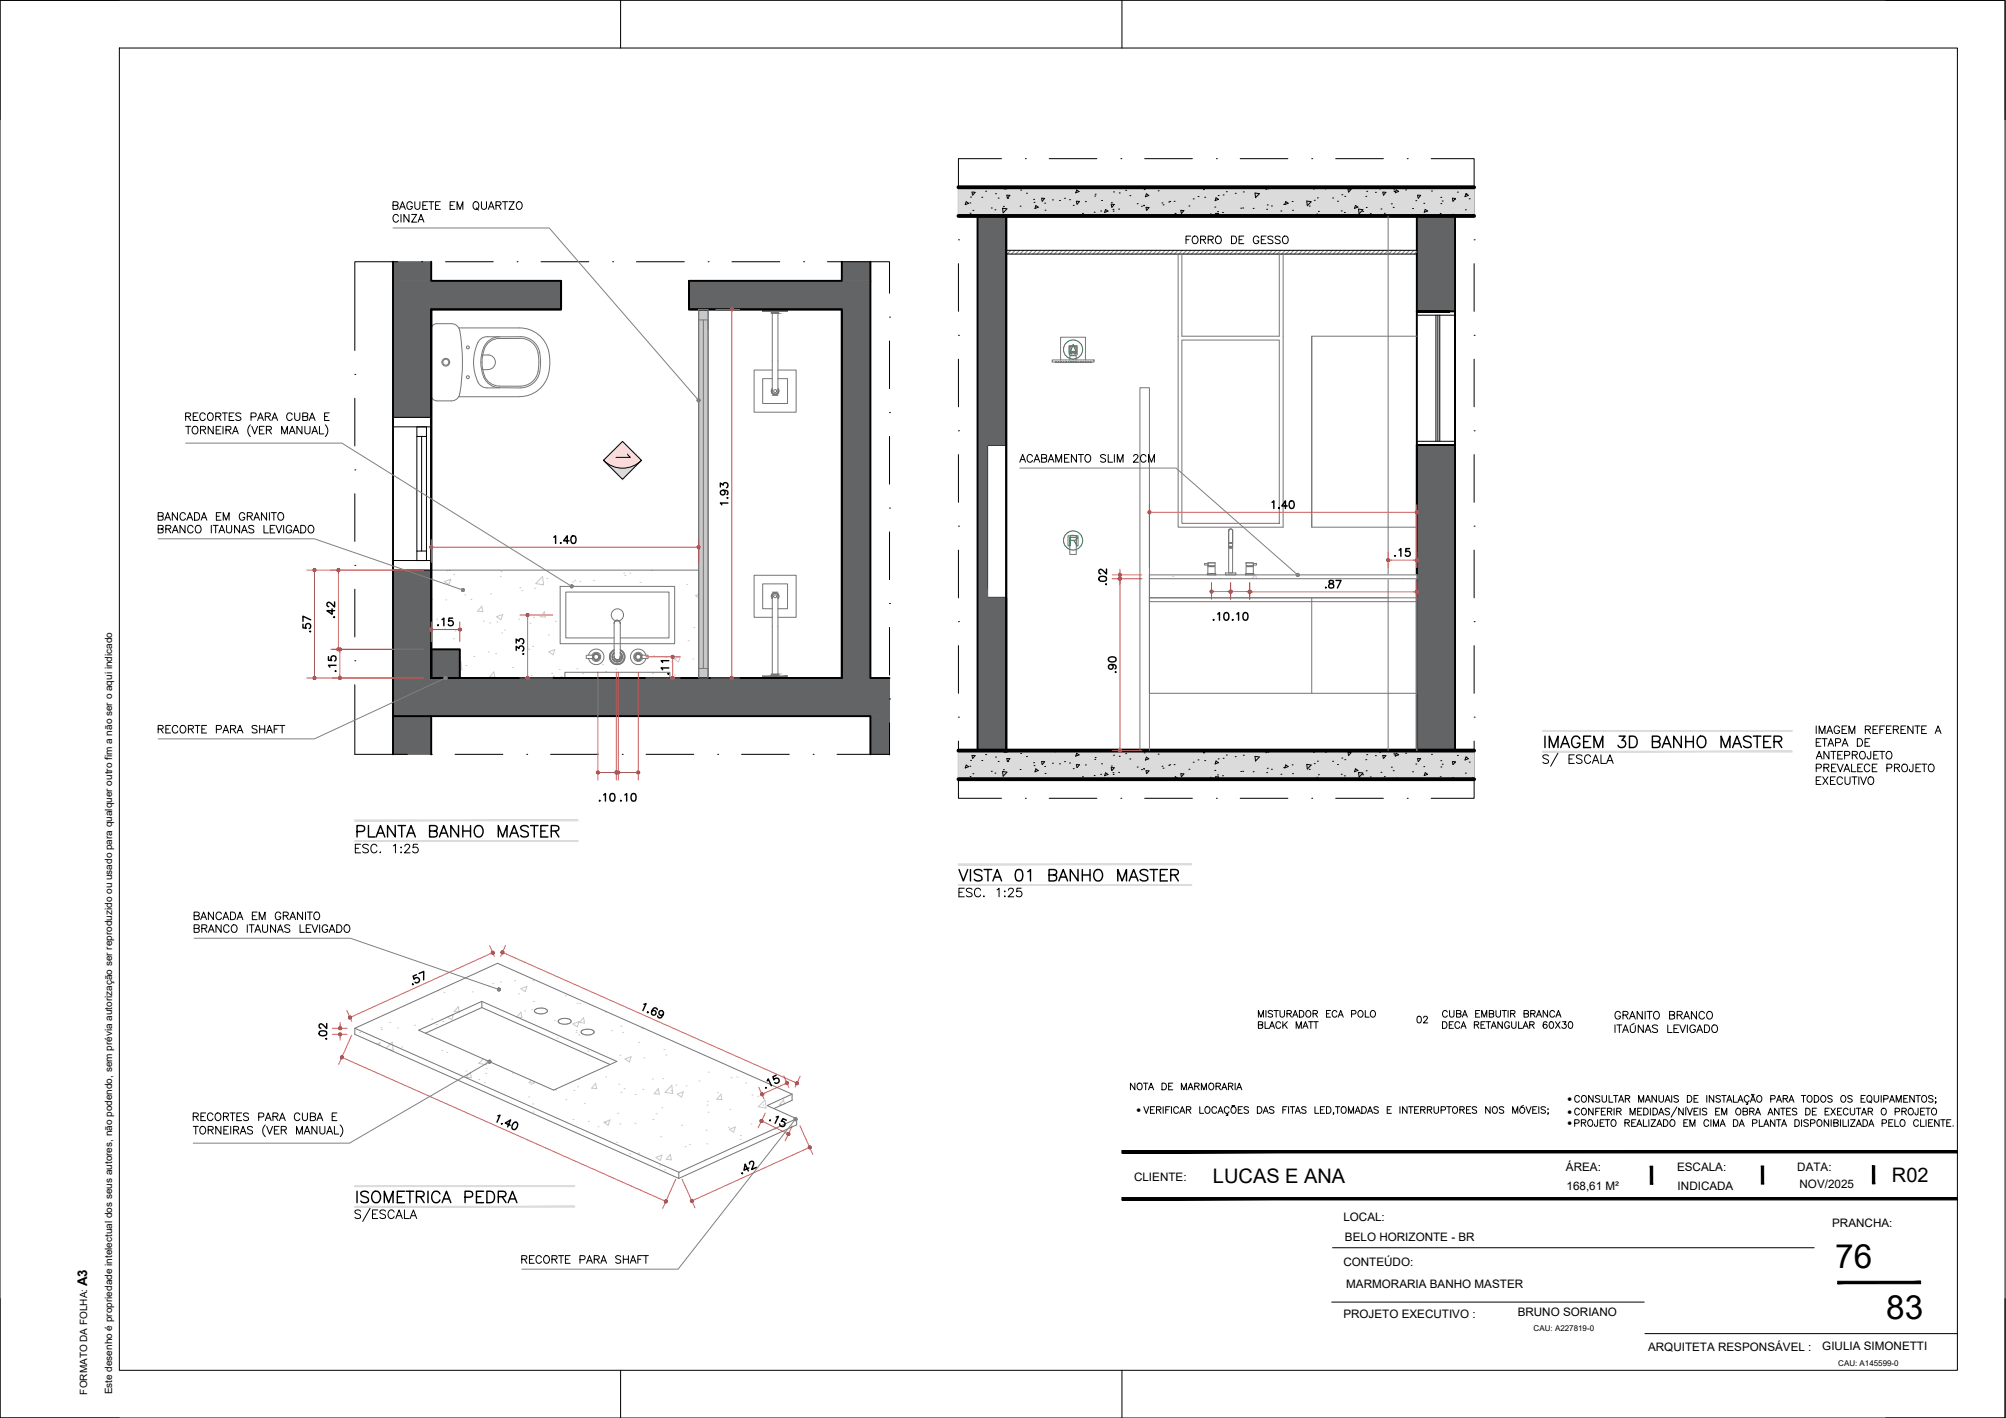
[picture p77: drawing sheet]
<svg xmlns="http://www.w3.org/2000/svg" width="420mm" height="297mm" viewBox="0 0 420 297" stroke-linecap="round" stroke-linejoin="round" font-family="sans-serif">
<defs><g id="words">
<g font-size="7">
<text x="384.4" y="265.6">76</text>
<text x="395.1" y="276.3">83</text>
</g>
<g font-size="5.7">
<text x="199.7" y="185.9">VISTA 01 BANHO MASTER</text>
<text x="73.4" y="253.3">ISOMETRICA PEDRA</text>
</g>
<g font-size="5.3">
<text x="322.4" y="157.7">IMAGEM 3D BANHO MASTER</text>
<text x="73.4" y="176.4">PLANTA BANHO MASTER</text>
</g>
<g font-size="4.9">
<text x="291" y="117.8">.15</text>
<text x="276.2" y="124.5">.87</text>
<text x="66" y="133.7" transform="rotate(-90 66 133.7)">.57</text>
</g>
<g font-size="4.4">
<text x="247.3" y="52.2">FORRO DE GESSO</text>
<text x="265.3" y="107.6">1.40</text>
<text x="114.7" y="115">1.40</text>
<text x="70.9" y="130.5" transform="rotate(-90 70.9 130.5)">.42</text>
<text x="90.3" y="132.3">.15</text>
<text x="71.3" y="141.8" transform="rotate(-90 71.3 141.8)">.15</text>
<text x="110.4" y="138.3" transform="rotate(-90 110.4 138.3)">.33</text>
<text x="234.6" y="142.2" transform="rotate(-90 234.6 142.2)">.90</text>
<text x="295.6" y="215.5">02</text>
</g>
<g font-size="4.2">
<text x="254.1" y="247.9">LUCAS E ANA</text>
<text x="396.3" y="247.7">R02</text>
</g>
<text font-size="3.5" x="127.7" y="97">1</text>
<text font-size="2.8" x="18.3" y="269.4" transform="rotate(-90 18.3 269.4)">A3</text>
<g font-size="2.4">
<text x="328" y="245.3">ÁREA:</text>
<text x="351.3" y="245.3">ESCALA:</text>
<text x="376.4" y="245.3">DATA:</text>
<text x="237.5" y="247.3">CLIENTE:</text>
<text x="328.1" y="249.4">168,61 M²</text>
<text x="351.4" y="249.4">INDICADA</text>
<text x="376.9" y="248.9">NOV/2025</text>
<text x="281.4" y="255.9">LOCAL:</text>
<text x="383.8" y="257.1">PRANCHA:</text>
<text x="281.7" y="260">BELO HORIZONTE - BR</text>
<text x="281.4" y="265.1">CONTEÚDO:</text>
<text x="282" y="269.8">MARMORARIA BANHO MASTER</text>
<text x="317.9" y="275.7">BRUNO SORIANO</text>
<text x="281.4" y="276.1">PROJETO EXECUTIVO :</text>
<text x="345.2" y="283">ARQUITETA RESPONSÁVEL :</text>
<text x="381.7" y="282.9">GIULIA SIMONETTI</text>
</g>
<g font-size="2.1">
<text x="238.1" y="233.2">·</text>
<text x="328.3" y="230.9">·</text>
<text x="328.3" y="233.6">·</text>
<text x="328.3" y="236">·</text>
<text x="18.3" y="292.1" transform="rotate(-90 18.3 292.1)">FORMATO DA FOLHA:</text>
<text x="23.5" y="292.1" transform="rotate(-90 23.5 292.1)">Este desenho é propriedade intelectual dos seus autores, não podendo, sem prévia autorização ser reproduzido ou usado para qualquer outro fim a não ser o aqui indicado</text>
</g>
<g font-size="1.7">
<text x="321.2" y="278.9">CAU: A227819-0</text>
<text x="385" y="286.1">CAU: A145599-0</text>
</g>
</g></defs>
<!-- layer: 03-TRA_cinzaC -->
<g fill="#fff" stroke="#fff" stroke-width=".21">
<path d="M86.7 209.8l17.5-8 18 8z"/>
<path d="M74.3 215.4l.4 .2h-.4z"/>
<path d="M110.7 231.6h50l6.2 2.7z"/>
<path d="M114 234.3h2.9l25.3 11.3z"/>
<path d="M90.5 215.8l7.6-4.7h2.8z"/>
<path d="M100.9 211.1h2.9l25.4 11.2z"/>
<path d="M163.1 230.5l2.8-1.3v1.3z"/>
<path d="M163.1 230.5h2.8l-2.4 1.1z"/>
<path d="M164 235.6l2.9-1.3v1.3z"/>
<path d="M145 245.6l19-10h2.9z"/>
<path d="M100.9 209.8l24.4 1.4-3.1-1.4zM100.9 209.8l24.4 1.4h-21.2z"/>
<path d="M86.7 209.8l11.2 1.4 3-1.4zM83.6 211.2l3.1-1.4 11.2 1.4z"/>
<path d="M113.3 211.2h12zM113.3 211.2h12z"/>
<path d="M104.1 211.2h9.2zM104.1 211.2h8.9z"/>
<path d="M104.1 211.2h8.9zM104.1 211.2h8.8z"/>
<path d="M113.6 211.2h11.9zM113.6 211.2h11.9z"/>
<path d="M104.1 211.2h8.8zM104.1 211.2h8.5z"/>
<path d="M114 211.2l11.7 .1zM114 211.2l11.7 .1z"/>
<path d="M104.2 211.2l8.1 .1 .3-.1zM104.2 211.2l8.1 .1z"/>
<path d="M114.3 211.3l11.7 .2-.3-.2zM114.3 211.3l11.7 .2h-11.5z"/>
<path d="M104.5 211.3l7.6 .2 .2-.2zM104.5 211.3l7.6 .2h-7.3z"/>
<path d="M114.5 211.5l11.8 .1-.3-.1zM114.5 211.5l11.8 .1h-11.7z"/>
<path d="M104.8 211.5l7.2 .1 .1-.1zM104.8 211.5l7.2 .1h-6.9z"/>
<path d="M114.6 211.6l12.1 .2-.4-.2zM114.6 211.6l12.1 .2h-12z"/>
<path d="M105.1 211.6l6.8 .2 .1-.2zM105.1 211.6l6.8 .2h-6.5z"/>
<path d="M114.7 211.8l12.3 .1-.3-.1zM114.7 211.8l12.3 .1h-12.4z"/>
<path d="M105.4 211.8l6.6 .1-.1-.1zM105.4 211.8l6.6 .1h-6.2z"/>
<path d="M114.6 211.9l12.8 .2-.4-.2zM114.6 211.9l12.8 .2h-12.9z"/>
<path d="M105.8 211.9l6.3 .2-.1-.2zM105.8 211.9l6.3 .2h-6z"/>
<path d="M114.5 212.1l13.1 .1-.2-.1zM114.3 212.2l.2-.1 13.1 .1z"/>
<path d="M106.1 212.1l6.2 .1-.2-.1zM106.1 212.1l6.2 .1h-5.9z"/>
<path d="M114.3 212.2l13.6 .1zM114 212.3l.3-.1 13.6 .1z"/>
<path d="M106.4 212.2l6.2 .1zM106.4 212.2l6.2 .1z"/>
<path d="M114 212.3l14 .1zM113.7 212.4h14.3z"/>
<path d="M106.6 212.3l6.4 .1zM106.6 212.3l6.4 .1z"/>
<path d="M113.7 212.4h14.3zM113.3 212.4h14.7z"/>
<path d="M106.8 212.4h6.5zM106.8 212.4h6.5z"/>
<path d="M106.8 212.4l23.4 .9-2.2-.9zM106.8 212.4l23.4 .9h-21.3z"/>
<path d="M118.3 213.3h11.9zM118.3 213.3h11.9z"/>
<path d="M108.9 213.3h9.4zM108.9 213.3h9z"/>
<path d="M109 213.3h8.9zM109 213.3h8.9z"/>
<path d="M118.6 213.3l11.7 .1zM118.6 213.3l11.7 .1z"/>
<path d="M109 213.3h8.9zM109 213.3l8.6 .1z"/>
<path d="M119 213.4l11.6 .1zM119 213.4l11.6 .1z"/>
<path d="M109.1 213.4l8.2 .1 .3-.1zM109.1 213.4l8.2 .1z"/>
<path d="M119.2 213.5l11.7 .1-.3-.1zM119.2 213.5l11.7 .1h-11.4z"/>
<path d="M109.3 213.5l7.8 .1 .2-.1zM109.3 213.5l7.8 .1h-7.5z"/>
<path d="M119.5 213.6l11.7 .2-.3-.2zM119.5 213.6l11.7 .2h-11.6z"/>
<path d="M109.6 213.6l7.3 .2 .2-.2zM109.6 213.6l7.3 .2h-6.9z"/>
<path d="M119.6 213.8l11.9 .1-.3-.1zM119.6 213.8l11.9 .1h-11.9z"/>
<path d="M110 213.8l6.9 .1v-.1zM110 213.8l6.9 .1h-6.6z"/>
<path d="M119.6 213.9l12.3 .2-.4-.2zM119.6 213.9l12.3 .2h-12.3z"/>
<path d="M110.3 213.9l6.7 .2-.1-.2zM110.3 213.9l6.7 .2h-6.3z"/>
<path d="M119.6 214.1l12.6 .1-.3-.1zM119.6 214.1l12.6 .1h-12.7z"/>
<path d="M110.7 214.1l6.4 .2-.1-.2zM110.7 214.1l6.4 .2h-6.1z"/>
<path d="M119.5 214.2l13 .2-.3-.2zM119.3 214.4l.2-.2 13 .2z"/>
<path d="M111 214.3l6.3 .1-.2-.1zM111 214.3l6.3 .1h-6z"/>
<path d="M119.3 214.4l13.4 .1zM119 214.5l.3-.1 13.4 .1z"/>
<path d="M111.3 214.4l6.3 .1zM111.3 214.4l6.3 .1z"/>
<path d="M119 214.5h13.9zM118.6 214.5h14.3z"/>
<path d="M111.5 214.5h6.4zM111.5 214.5h6.4z"/>
<path d="M118.6 214.5l14.3 .1zM118.3 214.6h14.6z"/>
<path d="M111.7 214.5l6.6 .1zM111.7 214.5l6.6 .1z"/>
<path d="M83.6 211.2l5 4.2 9.3-4.2zM74.3 215.4l9.3-4.2 5 4.2z"/>
<path d="M111.7 214.6l23.5 1-2.3-1zM111.7 214.6l23.5 1h-21.2z"/>
<path d="M74.3 215.4l13.8 .2 .5-.2zM74.3 215.4l13.8 .2h-13.4z"/>
<path d="M123.1 215.6h12.2zM123.1 215.6h12.2z"/>
<path d="M114 215.6h9.1zM114 215.6h8.7z"/>
<path d="M114 215.6h8.7zM114 215.6h8.7z"/>
<path d="M123.4 215.6l12 .1zM123.4 215.6l12 .1z"/>
<path d="M114.1 215.6h8.6zM114.1 215.6l8.3 .1z"/>
<path d="M123.8 215.7l11.8 .1zM123.8 215.7l11.8 .1z"/>
<path d="M114.2 215.7h8.2zM114.2 215.7l7.9 .1z"/>
<path d="M74.7 215.6l13 .2 .4-.2zM74.7 215.6l13 .2h-12.5z"/>
<path d="M124 215.8l11.9 .1-.3-.1zM124 215.8l11.9 .1h-11.7z"/>
<path d="M114.4 215.8l7.5 .1 .2-.1zM114.4 215.8l7.5 .1h-7.2z"/>
<path d="M124.2 215.9l12 .1-.3-.1zM124.2 215.9l12 .1h-11.8z"/>
<path d="M114.7 215.9l7.1 .1 .1-.1zM114.7 215.9l7.1 .1h-6.8z"/>
<path d="M124.4 216l12.2 .2-.4-.2zM124.4 216l12.2 .2h-12.2z"/>
<path d="M115 216l6.7 .2 .1-.2zM115 216l6.7 .2h-6.3z"/>
<path d="M124.4 216.2l12.6 .2-.4-.2zM124.4 216.2l12.6 .2h-12.6z"/>
<path d="M115.4 216.2l6.4 .2-.1-.2zM115.4 216.2l6.4 .2h-6z"/>
<path d="M75.2 215.8l13.9 .6-1.4-.6zM75.2 215.8l13.9 .6h-12.5z"/>
<path d="M124.4 216.4l12.9 .1-.3-.1zM124.4 216.4l12.9 .1h-13z"/>
<path d="M115.8 216.4l6.1 .1-.1-.1zM115.8 216.4l6.1 .1h-5.8z"/>
<path d="M124.3 216.5l13.3 .1-.3-.1zM124 216.6l.3-.1 13.3 .1z"/>
<path d="M116.1 216.5l6 .1-.2-.1zM116.1 216.5l6 .1h-5.7z"/>
<path d="M74.3 215.6l2.9 1.1-2.5-1.1zM74.3 215.6l2.9 1.1h-2.9z"/>
<path d="M124 216.6l13.8 .1zM123.8 216.7l.2-.1 13.8 .1z"/>
<path d="M116.4 216.6l6 .1zM116.4 216.6l6 .1z"/>
<path d="M123.8 216.7l14.2 .1zM123.4 216.8h14.6z"/>
<path d="M116.6 216.7l6.1 .1zM116.6 216.7l6.1 .1z"/>
<path d="M123.4 216.8h14.6zM123.1 216.8h14.9z"/>
<path d="M116.7 216.8h6.4zM116.7 216.8h6.4z"/>
<path d="M116.8 216.8l33.6 5.5-12.4-5.5zM116.8 216.8l33.6 5.5h-21.2z"/>
<path d="M129.2 222.3l22.7 .7-1.5-.7zM127.8 223l1.4-.7 22.7 .7z"/>
<path d="M127.8 223l36.2 5.4-12.1-5.4zM116 228.4l11.8-5.4 36.2 5.4z"/>
<path d="M76.6 216.4l39.4 12-26.9-12zM76.6 216.4l39.4 12h-12.5z"/>
<path d="M103.5 228.4l62.4 .8-1.9-.8zM103.5 228.4l62.4 .8h-60.5z"/>
<path d="M105.4 229.2l55.3 2.4 5.2-2.4zM105.4 229.2l55.3 2.4h-50z"/>
<path d="M110.7 231.6l6.2 2.7h50zM116.9 234.3h50l-24.7 11.3z"/>
<path d="M74.3 216.7l42.6 17.6-39.7-17.6zM74.3 216.7l42.6 17.6h-2.9z"/>
<path d="M114 234.3l25.3 11.3h2.9zM139.3 245.6h2.9v1.3z"/>
<path d="M100.9 209.8v1.3h2.9zM98.1 211.1l2.8-1.3v1.3z"/>
<path d="M87.7 215.8h2.8l7.6-4.7zM87.7 215.8h2.8l-1.4 .6z"/>
<path d="M100.9 211.1l25.4 11.2h2.9zM126.3 222.3h2.9l-1.4 .7z"/>
<path d="M90.3 119.4l56 3.4v-3.4zM90.3 119.4l56 3.4h-56z"/>
<path d="M141.3 122.8l5 12v-12zM141.3 122.8l5 12h-5z"/>
<path d="M90.3 122.8l27 12v-12zM90.3 122.8l27 12h-27z"/>
<path d="M90.3 134.8l56 7.2v-7.2zM90.3 134.8l56 7.2h-56z"/>
<path d="M290.7 120.4l6.1 .8v-.8zM290.7 120.4l6.1 .8h-6.1z"/>
<path d="M240.7 120.4l50 .8v-.8zM240.7 120.4l50 .8h-50z"/>
<path d="M160.7 231.6h2.8l-.4-1.1zM160.7 231.6h2.8l-1.4 .6z"/>
<path d="M142.2 245.6h2.8l19-10zM142.2 245.6h2.8l-2.8 1.3z"/>
</g>
<g fill="none" stroke="#c7c8ca" stroke-width=".21">
<path d="M93.6 119.6h.1M94 119.4h.3M104.9 119.7h.1M136.5 119.5h.1M90.3 139.6h.1M90.3 139.6l.3 1.1h-.3M90.4 125.5h.1M92.9 137.8h.1M93.4 125.7h.1M94.3 121.5h.1M94.4 121.3l-1.3 .5M94.4 121.4l-.4 1.1-.9-.7"/>
<path d="M95 120.4h.1M97.3 124.6h.1M97.6 139.4h.1M98.6 125.6h.1M99.3 137.5h.1M100.9 127l.2 1.1-1.1-.1zM101.2 130.1h.1M102.3 136.6h.1M102.5 130.5h.1M102.7 124.4h.1M103.8 136.9h.1M104 129.2l1.3-.5-.4 1.1-.9-.6"/>
<path d="M104.1 130.3h.1M104.8 120.8h.1M105.1 132.6h.1M107.3 139.8h.1M108.6 129.7h.1M108.9 123.1h.1M109.3 123.7h.1M111 130.5h.1M111.8 129.3h.1M112 123.2h.1M113.5 122.5h.1M113.6 120.8l.3 1.7-1.7-.3z"/>
<path d="M114 128.1l.2 1.2-1-.1zM114.5 121.2h.1M114.8 133h.1M114.9 136.6l1.3-.5-.4 1.1zM115.6 128.8h.1M116.3 130.1h.1M120 121.9h.1M120.4 121.6h.1M120.6 122.8h.1M120.7 122.8h-.1M121.5 121.8h.1M124.3 121.6h.1"/>
<path d="M126.2 139.2h.1M130.2 138.8h.1M130.6 120.1h.1M130.9 120.6h.1M131.9 120.1h.1M134.1 122h.1M136.9 137.4h.1M139.4 137.7h.1M140.5 138.6h.1M141.2 138l1.3-.5-.4 1.1zM143.8 122.4h.1M144.1 134.2h.1"/>
<path d="M145.1 138.1h.1M145.4 131.5h.1M146.3 124.5l-.6 .3 .6 .4M245.6 120.7h.1M255.4 121.2h.1M262.9 120.4l-.6 .8M263 120.4l.2 .8M293.7 121.2h.1M96.8 140.3l-1.7-.2 1.5-1.5 .2 1.7M100.7 142h.1M103.4 140.7l.3 1.2-1.1-.1zM111.3 141.5h.1"/>
<path d="M115.5 141.1h.1M115.7 142l.4-.4v.4M116.5 142l.1-.1v.1M117.1 140.2h.1M117.5 141.7h.1M120.8 140.1h.1M122.1 141.1h.1M126.9 140.7h.1M129 140.2h.1M136.6 141.1h.1M141.2 141.4h.1M75.3 216.3h.1"/>
<path d="M78.9 218.7l.7-.3-.1 .6M79.8 215.3h.1M79.9 215.7h.1M80.9 219.6l1.3-1.3 .2 1.7M81.5 219.9l.9 .1M81.6 214.2h.1M83.2 215.4h.1M84.1 219.3h.1M86.8 214.8h.1M90.4 213.5h.1M91.4 214.6h.1M91.7 207.5h.1"/>
<path d="M92.8 214h.1M93 207.9h.1M93.7 213h.1M93.7 213l1.3-.5-.4 1.1zM96 210.9l.2 1.1M96 210.8l-.9 1.1 1.1 .1M98.9 207.8h.1M102.4 206.6h.1M103.2 206h.1M104.8 205.7h.1M107.8 205.4h.1M108.6 208.2h.1"/>
<path d="M109.1 212l.2 1.2M109.1 207.1l1.3-.5-.4 1.1-.9-.6M109.1 212l-.9 1 1.1 .2M109.9 211.7h.1M110.9 215.4h.1M111.4 211.5h.1M111.6 205.4h.1M111.7 209.8h.1M116.1 213.8h.1M116.6 217.4h.1M118.4 208.6h.1M120 214.5l1.3-.5-.4 1.1z"/>
<path d="M120.6 216.2h.1M120.7 215.8h.1M120.9 210.1h.1M121.2 216.8h.1M121.4 210.2h.1M122.2 213.2l.2 1.1-1-.1zM126.8 212h.1M128.1 215.9h.1M130 215h.1M130.4 216.3h.1M133.8 218.4h.1M134.6 215.3l-.1 .1h.3"/>
<path d="M139.1 219.9h.1M92.5 220.1h.1M93.6 220.5h.1M97.6 224.4h.1M98.5 224.6l.2 1.2M98.6 224.6l-.9 1.1h1.1M100.2 222.8l1.7 .2M100.3 226.2h.1M101.2 221.8l-.9 1M101.5 226.8h.1M101.7 224.9h.1M101.8 222l.1 1"/>
<path d="M101.8 223.9h.1M107.4 224.8h.1M110.7 229.8h.1M111.2 227.2h.1M111.3 226.3l-.5 .5 1.1 .1M111.6 231.3h.1M111.7 232.9h.1M111.8 226.5v.4M116.5 228.1v.3l-.2-.2M118.5 230.3h.1M120 234.5h.1M120.2 228.4h.1"/>
<path d="M121 227.7h.1M121.4 225.9v.2l-.3-.1M122.4 231.1h.1M123.1 220.2h.1M123.2 234.9h.1M124.8 226.9l.2 1.2-1.1-.1zM125.2 236h.1M126.7 235.1h.1M126.9 225.6h.1M127.8 234.6l-1.3 .5 .9 .6 .3-1.1M129.2 239.3h.1M129.4 233.2h.1"/>
<path d="M129.6 227.1h.1M129.8 235.4h.1M129.8 221.1h.1M130 228.8h.1M130.7 228.1h.1M130.9 221.8l1.3-.5-.4 1.1zM133 235.3h.1M133 229.3h.1M134.6 228.2h.1M134.9 221.6h.1M136.6 226h.1M136.8 234.5h.1"/>
<path d="M137.4 233.3h.1M137.9 228.1l.2 1.1M137.9 228.1l-.9 1 1.1 .1M138.4 238.1h.1M138.6 232h.1M138.8 226h.1M139.4 221h.1M140.5 228.5h.1M140.7 227.4l.2 1.7-1.6-.3zM141.6 227.3h.1M141.8 229.2l1.3-.5-.4 1.1zM142.8 235.7h.1"/>
<path d="M143.7 227.5h.1M144.4 239.7h.1M146.4 226.4h.1M147.9 236.8h.1M148.1 239.6h.1M148.1 231.5h.1M148.1 230.7h.1M148.3 233h.1M148.3 224.6h.1M150.3 228.9h.1M151 229.2l.2 1.2M151 229.2l-.9 1.1h1.1"/>
<path d="M152.5 236.1h.1M152.9 232.4h.1M153.1 225.8h.1M153.6 237.2l.4-1.1-1.2 .5 .9 .6M154.3 225.6h.1M155 238.7h.1M155.1 237.9h.1M156.2 226.9h.1M157.3 235.5h.1M157.5 229.4h.1M158.7 229.6h.1M159.8 231.5h.1"/>
<path d="M160 229.3h.1M160.2 230.4l.2 1.7-1.6-.2zM162.3 236.5h.1M164.1 230.4l.2 .8M164.1 230.3l-.8 1.1h.5M165.7 236.1h.1M166.5 234.3h.1M131.9 241.7h.1M133.7 241.5h.1M137.4 242.5l1.3-.5-.4 1.1-.9-.6M138.2 244.2h.1M139.2 245.1h.1"/>
<path d="M140.4 241.8l.2 1.2M140.4 241.8l-.8 1.1 1.1 .1M143.5 240.2h.1M147.7 242.9h.1"/>
</g>
<!-- layer: 04-BLO_mobiliario -->
<path d="M146.3 64.8l2 77.2v-77.2zM146.3 64.8l2 77.2h-2z" fill="#c7c8ca" stroke="#c7c8ca" stroke-width=".21"/>
<g fill="none" stroke="#767676" stroke-width=".21">
<path d="M146.3 64.8h2v77.2h-2zM146.3 64.8h30v77.2h-30zM146.3 67h2v2M147.3 67v73M159.7 64.8h5.2v.4h-5.2zM161.5 65.2l.1 .1M161.6 65.3h1.5v.3h-1.5zM161.8 79.3h-2.1v5.2h5.3v-5.2h-2.1M161.8 77.5h-3.9v8.8h8.9v-8.8h-3.9M161.8 65.6v16.4M162.9 65.6v16.4M163.1 65.2v.1"/>
<path d="M220.4 75.4h8.8v.4h-8.8zM221 75.8l.2 .1M221.1 76h.1M221.1 75.9h.1M221.2 75.9h.1M221.2 75.8h.1M221.2 75.8v.1M221.6 75.8l.1 .1M221.6 76h.1M221.6 75.9h.1M221.7 75.9h.1M221.7 75.8h.1"/>
<path d="M221.7 75.8v.1M222.1 75.8l.1 .1M222.1 76h.1M222.1 75.9h.1M222.1 75.4v-4.8h5.3v4.8M222.2 75.9h.1M222.6 75.8l.1 .1M222.6 76h.1M222.6 75.9h.1M222.7 75.9h.1M222.7 75.8h.1M222.7 75.8v.1"/>
<path d="M223.1 75.9h.2M223.1 75.8v.1M223.1 76h.1M223.1 75.9h.1M223.2 75.9h.1M223.3 75.9h.1M223.6 75.8l.2 .1M223.7 76h.1M223.7 75.9h.1M223.8 75.9h.1M223.8 75.8h.1M223.8 75.8v.1"/>
<path d="M224.1 75.8l.1 .1M224.1 75.4v-.9h1.3v.9M224.1 74.5h1.3M224.2 75.9h.1M224.2 72.6h1.2v1.2h-1.2zM224.2 76h.1M224.3 75.9h.1M224.3 75.8h.1M224.3 75.8h.4M224.3 74.2v.3M224.4 74.1h.7M224.4 74.1h.1"/>
<path d="M224.5 74h-.5v-1.5h1.5v1.5h-.4M224.5 73.9v-.1l.6 .1M224.7 75.8h.1M224.7 75.9h.1M224.7 75.8v.1M224.7 76h.1M224.8 75.9h.1M224.8 75.8h.1M224.8 75.8l.4 .1M224.8 75.8v.1M225.1 74h.5v-1.6h-1.7v1.6l.5 .1M225.1 74.1h.1"/>
<path d="M225.2 75.9h.1M225.2 74.2l.1 .3M225.2 76h.1M225.3 75.9h.1M225.3 75.8v.1M225.3 75.8h.1M225.7 75.9h.2M225.7 75.8v.1M225.7 76h.1M225.7 75.9h.1M225.8 75.9h.1M225.9 75.9h.1"/>
<path d="M226.2 75.8l.1 .1M226.3 75.9h.1M226.3 76h.1M226.4 75.9h.1M226.4 75.8h.1M226.4 75.8v.1M226.8 75.9h.1M226.8 75.8v.1M226.8 76h.1M226.9 75.9h.1M227.3 75.9h.1M227.3 75.8v.1"/>
<path d="M227.3 76h.1M227.4 75.9h.1M227.4 75.8h.1M227.4 75.8v.1M227.8 75.8l.1 .1M227.8 76h.1M227.8 75.9h.1M227.9 75.9h.1M228.3 75.8l.2 .1M228.3 76h.1M228.3 75.9h.1M228.4 75.9h.1"/>
<path d="M228.5 75.8v.1M228.5 75.8h.1M161.8 81.4a.82 .82 0 0 0 0 1.1 .82 .82 0 0 0 1.1 0 .82 .82 0 0 0 0-1.1M161.8 81.5a.73 .73 0 0 0 .1 1 .73 .73 0 0 0 .9 0 .73 .73 0 0 0 .1-1M161.8 81.6a.66 .66 0 0 0 .5 1 .66 .66 0 0 0 .6-1M161.8 81.9a.59 .59 0 0 0 .5 .6 .59 .59 0 0 0 .6-.6M161.8 82.8h1.1M90.3 119.4h56v22.6h-56zM224.1 114.3h-.4v-2.1h2.1v2.1h-.4M224.1 114l-.1-1.4h1.5l-.1 1.4M224.1 112.6h1.3v3.5h-1.3zM117.3 122.8h24v12h-24z"/>
<path d="M123.3 137.3a1.63 1.63 0 0 1 2.5-1 1.63 1.63 0 0 1 0 2.6 1.63 1.63 0 0 1-2.5-.9M124 137.3a.96 .96 0 0 1 1.4-.5 .96 .96 0 0 1 0 1.6 .96 .96 0 0 1-1.4-.4M124.2 137.7v.1M124.2 137.5v.1M124.2 137.4v.1M124.2 137.4h.1M124.2 137.8h.1M124.2 137.8v.1M124.3 137.3h-1.5l.1 .7h1.4M124.3 137.3l-.1 .1M124.3 137.3h-.1M124.6 137h.1"/>
<path d="M124.6 138.2l.1 .1M124.6 137a.68 .68 0 0 0-.4 .7 .68 .68 0 0 0 .7 .6M124.7 138.3h.2M124.7 136.9l-.1 .1M124.7 138.3h.1M124.7 136.9h.1M124.9 136.9h-.2M124.9 138.3h.1M124.9 136.9l-.3 .1M124.9 136.9h.1M124.9 136.9h.2M124.9 136.9l.3 .1"/>
<path d="M125 138.3h.1M125.1 136.9h.1M125.1 138.3h.1M125.1 136.9l.1 .1M125.2 138.2l-.1 .1M125.2 137h.1M125.2 138.2h.1M125.2 137a.71 .71 0 0 1 0 1.2M125.2 138.2l-.3 .1M125.5 137.3h.1M125.5 137.3v.1M125.5 137.9h.1"/>
<path d="M125.5 137.4v.4M125.5 137.4h.1M125.5 137.8v.1M125.5 137.8h.1M128.6 133.6h-10.1v-9.6h21.6v9.6h-10.2M128.6 137.6l.1 .2M128.6 136.9a.97 .97 0 0 0 0 1.4 .97 .97 0 0 0 1.4 0 .97 .97 0 0 0-.1-1.4M128.6 137.6l.2 .5 .5 .1M128.6 136.3a1.43 1.43 0 0 0-.4 2.2 1.43 1.43 0 0 0 2.2 0 1.43 1.43 0 0 0-.5-2.2M128.6 136.7a1.1 1.1 0 0 0-.1 1.6 1.1 1.1 0 0 0 1.6 0 1.1 1.1 0 0 0-.2-1.6M128.6 137.6a.63 .63 0 0 0 1 .6M128.6 137.6h.1"/>
<path d="M128.7 137.8l.2 .3zM128.9 138.1h.1M128.9 138.1l.1 .1M128.9 138.2h.1M129 138.2h.3M129.2 129.9l.1 .1a.65 .65 0 0 1 .6 .6M129.2 130a.65 .65 0 0 0-.6 .6M129.2 129.9l-.3 .1-.3 .4 .1 7.4M129.2 129.9l.4 .1 .3 .5M129.4 138.2h-.1M129.6 138.2h-.2M129.8 138l-.2 .2"/>
<path d="M129.9 137.8l-.4 .4M129.9 137.9h-.1M129.9 130.6v6.1M129.9 130.5v.1zM129.9 137.6h.1M129.9 137.6l-.2 .5-.4 .1M129.9 137.6v.2M129.9 137.6l-.3 .6M129.9 136.7v.9M133 137.4v.4M133 137.4h.1M133 137.8v.1"/>
<path d="M133 137.8h.1M133.1 137.3l-.1 .1M133.1 137.9h.1M133.1 137.3h.1M133.3 138.2h.1M133.3 137a.71 .71 0 0 0 0 1.2M133.3 138.2l.4 .1M133.4 138.2l.1 .1M133.4 137h-.1M133.5 136.9l-.2 .1M133.5 138.3h.2M133.5 136.9h.1"/>
<path d="M133.5 138.3h.1M133.6 136.9h-.1M133.6 136.9l-.3 .1M133.6 136.9h.1M133.7 136.9h.1M133.7 136.9l.3 .1M133.8 136.9l.1 .1M133.8 138.3h-.1M133.9 138.3h.1M133.9 136.9h.1M133.9 138.2l-.1 .1M133.9 138.2h.1z"/>
<path d="M133.9 137h.1M134 137h.1M134 137a.68 .68 0 0 1 .4 .7 .68 .68 0 0 1-.7 .6M134.3 137.3l1.5 .1-.1 .6h-1.4M134.3 137.3v.1M134.3 137.3h.1M134.3 137.4h.1M134.3 137.8h.1M134.3 137.8v.1M134.4 137.7l-.1 .1M134.4 137.5v.1M134.4 137.4v.1"/>
<path d="M134.6 137.3a.95 .95 0 0 0-1.5-.5 .95 .95 0 0 0 0 1.6 .95 .95 0 0 0 1.5-.4M135.3 137.3a1.63 1.63 0 0 0-2.5-1 1.63 1.63 0 0 0 0 2.6 1.63 1.63 0 0 0 2.5-.9M161.8 127.5h-2.1v-5.2h5.3v5.2h-2.1M161.8 129.3h-3.9v-8.8h8.9v8.8h-3.9M161.8 125.5a.81 .81 0 0 1 0-1.2 .81 .81 0 0 1 1.1 0 .81 .81 0 0 1 0 1.2M161.8 125.4a.74 .74 0 0 1 0-1 .74 .74 0 0 1 1 0 .74 .74 0 0 1 .1 1M161.8 125.2a.66 .66 0 0 1 .5-.9 .66 .66 0 0 1 .6 .9M161.8 125a.59 .59 0 0 1 .5-.7 .59 .59 0 0 1 .6 .7M161.8 124.9v16.3M161.8 124h1.1M162.9 124.9v16.3M118.3 140.8h22v1.2h-22z"/>
<path d="M146.3 140h2v2M159.7 141.6h5.2v.4h-5.2zM161.6 141.6h-.1M161.6 141.2h1.5v.4h-1.5zM163.1 141.6h.1M238.8 157.2v-76h1.9v76M166.9 235.6l-24.7 11.3"/>
<circle cx="162.4" cy="81.9" r=".31"/>
<circle cx="124.9" cy="137.6" r=".63"/>
<circle cx="124.9" cy="137.6" r=".51"/>
<circle cx="129.3" cy="137.6" r="1.63"/>
<circle cx="129.3" cy="137.6" r="1.04"/>
<circle cx="129.3" cy="128.8" r="1.28"/>
<circle cx="133.7" cy="137.6" r=".51"/>
<circle cx="133.7" cy="137.6" r=".63"/>
<circle cx="162.3" cy="124.9" r=".32"/>
</g>
<path d="M144.3 64.8h.1M146.3 65v2h2M146.3 64.8v.4" fill="none" stroke="#c7c8ca" stroke-width=".21"/>
<g fill="#767676" stroke="#767676" stroke-width=".21">
<path d="M161.5 65.2h1.6zM161.5 65.2h1.6z"/>
<path d="M161.5 65.2h1.6zM161.5 65.2h1.6z"/>
<path d="M161.5 65.2h1.6zM161.5 65.2h1.6z"/>
<path d="M161.5 65.2h1.6zM161.5 65.2h1.6zM161.5 65.2h1.6zM161.5 65.2h1.6z"/>
<path d="M161.5 65.2l1.6 .1zM161.5 65.2l1.6 .1z"/>
<path d="M161.5 65.3h1.6zM161.5 65.3h1.6z"/>
<path d="M161.6 65.3h1.5zM161.6 65.3h1.5zM161.6 65.3l1.5 .3v-.3zM161.6 65.3l1.5 .3h-1.5z"/>
<path d="M159.7 64.8l5.2 .4v-.4zM159.7 64.8l5.2 .4h-5.2z"/>
<path d="M161.6 141.6h1.5zM161.6 141.6h1.5z"/>
<path d="M161.6 141.6h1.5zM161.6 141.6h1.5zM161.5 141.6h1.6zM161.5 141.6h1.6z"/>
<path d="M161.5 141.6h1.6zM161.5 141.6h1.6z"/>
<path d="M161.5 141.6h1.6zM161.5 141.6h1.6zM161.5 141.6h1.6zM161.5 141.6h1.6z"/>
<path d="M161.5 141.6h1.6zM161.5 141.6h1.6zM161.5 141.6h1.6zM161.5 141.6h1.6z"/>
<path d="M161.6 141.6l1.5-.4v.4zM161.6 141.2v.4l1.5-.4z"/>
<path d="M159.7 142l5.2-.4v.4zM159.7 141.6v.4l5.2-.4z"/>
</g>
<g fill="none" stroke="#767676" stroke-width=".21">
<path d="M246.8 53.2v57.2h22v-57.2M247.5 53.2v17.2h20.4v-17.2M290.7 45.2v112M91.5 67.8h3.1a2.01 2.01 0 0 1 1.8 2.3l.5 5.8-.2 3.3-.4 3.3M91.5 67.8a1.19 1.19 0 0 0-1.2 1.2v13.8M96.1 68.7h12.7a6.4 6.4 0 0 1 6.4 6.8 6.7 6.7 0 0 1-5.5 7.5l-13.6 .1M100.1 71.8a2.13 2.13 0 0 1 1.9-1.3h6.9a4.4 4.4 0 0 1 4.3 5 7 7 0 0 1-1.1 4.3 4.1 4.1 0 0 1-3.1 1.4l-7 .1a2.21 2.21 0 0 1-1.9-1.3M100.1 71.8a9.8 9.8 0 0 0 0 8.2M101.1 74.4h1.2M101.1 77.4h1.1M101.1 74.4a3.7 3.7 0 0 1 3.5-3.5h4.3a4 4 0 0 1 4 4.6 6.7 6.7 0 0 1-1.1 4.1 3.7 3.7 0 0 1-2.8 1.3h-4.4M101.1 74.4l-.1 2.2 .5 2.1"/>
<path d="M101.5 78.7a3.3 3.3 0 0 0 3.1 2.2M102.2 74.3a1.53 1.53 0 0 1 1.6 1.6 1.53 1.53 0 0 1-1.6 1.5M104.6 70.6a3.9 3.9 0 0 0-3.7 3.7 7.5 7.5 0 0 0 1.1 5.7 3.5 3.5 0 0 0 2.6 1.2M247.5 71.2h20.4v38.4h-20.4zM274.7 70.4v40h22.1M296.8 70.4h-22.1v40M90.3 82.7a1.19 1.19 0 0 0 1.2 1.3l3.4-.1 .7-.3 .5-.5M96.3 82.5l-.2 .6M252.3 118.1l2.2-.2v.6h-1.5v-.1h-.7zM253 117.9h1.5M253 118.1v.3v-.3M253.1 118.5h1.3v.2h-1.3z"/>
<path d="M257.3 114.6a.51 .51 0 0 0 .9 0M257.3 113.9a.54 .54 0 0 1 .9 0M257.3 111.2a.41 .41 0 0 1 .5-.4 .41 .41 0 0 1 .4 .4M257.3 111.2h.1M257.3 111.2v2.7M257.3 111.2v8.8h.9v-8.8M257.4 113.9l.2-.1 .5 .1 .1 .7a.54 .54 0 0 0-.9 0zM257.4 113.9l.3-.2 .4 .2M257.4 114.6a.36 .36 0 0 1 .4-.2 .36 .36 0 0 1 .3 .3 .37 .37 0 0 1-.7-.1zM257.4 114.6l.2 .2 .5-.2M257.4 114.6h.1M257.5 114.5l-.1 .1"/>
<path d="M258 114.5l.1 .1M258.1 114.6h.1M258.2 111.2h.1M258.2 111.2v2.7a.54 .54 0 0 0-.9 0M258.2 111.2v2.7M258.2 113.9h.1M258.2 114.6h.1M261 117.9h1.5v.2h.7v.3h-.7v.1h-1.5zM261 117.9h1.5M261.1 118.5h1.3v.2h-1.3zM262.5 118.1v.3v-.3M240.7 121.2v4h50"/>
<path d="M240.7 125.2h56.1v20h-56.1zM240.7 125.2v.8h56.1M252.9 120.1h1.8v.3h-1.8zM253 120.1v-1.4h1.5v1.4M253 120.1h1.5M256.7 120h2.1v.4h-2.1zM260.9 120.1h1.8v.3h-1.8zM261 120.1v-1.4h1.5v1.4M261 120.1h1.5M274.7 125.2v20M296.8 120.4v36.8v-36.8h-56.1v.8h56.1M74.3 215.4l67.9 30.2"/>
<path d="M100.9 209.8l28.3 12.5-13.2 6.1-28.3-12.6 13.2-6v1.3M100.9 211.1l-11.8 5.3M100.9 211.1l26.9 11.9M112 211.6a2.19 2.19 0 0 1 2.6 0 1.01 1.01 0 0 1-1.3 .8h-.3a.91 .91 0 0 1-1-.8zM116.9 213.8a2.15 2.15 0 0 1 2.7 0 .73 .73 0 0 1-1 .7l-.3 .1a1.29 1.29 0 0 1-1.4-.7zM121.9 215.9a2.35 2.35 0 0 1 2.5 .1 .78 .78 0 0 1-1 .8h-.7a.9 .9 0 0 1-.9-.8zM165.9 229.2l-61.7-27.4-29.9 13.6v1.3l67.9 30.2v-1.3l24.7-11.3M165.9 229.2l-5.2 2.4 6.2 2.7v1.3M165.9 229.2v1.3l-3.8 1.7"/>
<circle cx="93.4" cy="75.9" r=".82"/>
<circle cx="93.4" cy="75.9" r=".62"/>
<circle cx="98" cy="72.8" r=".31"/>
<circle cx="98" cy="79" r=".31"/>
</g>
<!-- layer: 04-BLO_mobiliario -->
<g fill="#636466" stroke="#636466" stroke-width=".21">
<path d="M82.3 150l8 8v-8zM82.3 150l8 8h-8z"/>
<path d="M176.3 54.8l6 4v-4zM176.3 54.8l6 4h-6z"/>
<path d="M82.3 54.8l8 4v-4zM82.3 54.8l8 4h-8z"/>
<path d="M144.3 58.8l38 6v-6zM144.3 58.8l38 6h-38z"/>
<path d="M82.3 58.8l35.2 6v-6zM82.3 58.8l35.2 6h-35.2z"/>
<path d="M82.3 64.8l8 22.6v-22.6zM82.3 64.8l8 22.6h-8z"/>
<path d="M176.3 64.8l6 77.2v-77.2zM176.3 64.8l6 77.2h-6z"/>
<path d="M82.3 119.4l8 22.6v-22.6zM82.3 119.4l8 22.6h-8z"/>
<path d="M82.3 142l104 8v-8zM82.3 142l104 8h-104z"/>
<path d="M182.3 150l4 8v-8zM182.3 150l4 8h-4z"/>
<path d="M90.3 136l6 6v-6zM90.3 136l6 6h-6z"/>
<path d="M296.8 45.2l8 20v-20zM296.8 45.2l8 20h-8z"/>
<path d="M296.8 93.2l8 64v-64zM296.8 93.2l8 64h-8z"/>
<path d="M204.7 45.2l6.1 48v-48zM204.7 45.2l6.1 48h-6.1z"/>
<path d="M204.7 93.2l2.1 32v-32zM204.7 93.2l2.1 32h-2.1z"/>
<path d="M204.7 125.2l6.1 32v-32zM204.7 125.2l6.1 32h-6.1z"/>
</g>
<!-- layer: 02-PRJ_parede -->
<g fill="none" stroke="#000" stroke-width=".4">
<path d="M82.3 54.8v95.2h100v8M90.3 54.8v4h27.2v6h-27.2v77.2h86v-77.2h-32v-6h32v-4M117.5 58.8v6h-27.2v77.2M144.3 58.8v6h32v77.2h-86v-77.2M182.3 54.8v87.2h4M204.7 45.2v112M210.8 45.2v112v-32h-4v-32h4M296.8 45.2v112v-64h8v-28h-8h6.8M304.8 45.2v112M296.8 93.2h6.8zM296.8 93.2h6.8M90.3 136h6v6h-6z"/>
<path d="M82.3 150v8M90.3 150v8"/>
</g>
<!-- layer: 02-PRJ_esquadrias -->
<g fill="none" stroke="#000" stroke-width=".21">
<path d="M296.8 65.2h6.8M296.8 66h8M300.8 66v26.4M301.2 66v26.4M301.6 66v26.4M82.3 87.4h8v2h-8zM87.3 89.4h2v2h-2zM87.3 91.4v24M88.3 91.4v24M89.3 91.4v24M296.8 93.2h6.8M296.8 92.4h8"/>
<path d="M82.3 117.4h8v2h-8zM87.3 115.4h2v2h-2z"/>
</g>
<!-- layer: 02-PRJ_tracejado -->
<g fill="none" stroke="#000" stroke-width=".21">
<path d="M209.8 33.2h-9.1v12M214.8 33.2h.1M219.8 33.2h9.9M234.8 33.2h.1M239.8 33.2h9.9M254.8 33.2h.1M259.8 33.2h9.9M274.7 33.2h.1M279.8 33.2h10M294.7 33.2h.1M299.8 33.2h9v12M83.3 54.8h-9v18.6"/>
<path d="M88.3 54.8h.1M93.3 54.8h10M108.3 54.8h.1M113.3 54.8h10M128.3 54.8h.1M133.3 54.8h10M148.3 54.8h.1M153.3 54.8h10M168.3 54.8h.1M173.3 54.8h13v6.6M200.7 50.2h.1M200.7 55.2v10"/>
<path d="M308.8 50.2h.1M308.8 55.2v10M74.3 78.4h.1M186.3 66.4h.1M186.3 71.4v10M200.7 70.2h.1M200.7 75.2v10M308.8 70.2h.1M308.8 75.2v10M74.3 98.4h.1M74.3 83.4v10M186.3 86.4h.1"/>
<path d="M186.3 91.4v10M200.7 90.2h.1M200.7 95.2v10M308.8 90.2h.1M308.8 95.2v10M74.3 118.4h.1M74.3 103.4v10M186.3 106.4h.1M186.3 111.4v10M200.7 110.2h.1M200.7 115.2v10M308.8 110.2h.1"/>
<path d="M308.8 115.2v10M74.3 138.4h.1M74.3 123.4v10M186.3 126.4h.1M186.3 131.4v10M200.7 130.2h.1M200.7 135.2v10M308.8 130.2h.1M308.8 135.2v10M74.3 143.4v14.6h11M90.3 158h.1M95.3 158h10"/>
<path d="M110.3 158h.1M115.3 158h10M130.3 158h.1M135.3 158h10M150.3 158h.1M155.3 158h10M170.3 158h.1M186.3 146.4h.1M186.3 151.4v6.6h-11M200.7 150.2h.1M200.7 155.2v12h9.1M308.8 155.2v12h-9"/>
<path d="M308.8 150.2h.1M214.8 167.2h.1M219.8 167.2h9.9M234.8 167.2h.1M239.8 167.2h9.9M254.8 167.2h.1M259.8 167.2h9.9M274.7 167.2h.1M279.8 167.2h10M294.7 167.2h.1"/>
</g>
<!-- layer: ARQ-TEXTO -->
<g fill="#dcdcdc" stroke="#dcdcdc" stroke-width=".21">
<path d="M74.3 171.8v.2l46.8-.2zM74.3 172l46.8-.2v.2z"/>
<path d="M74.3 176.1v.2l46.8-.2zM74.3 176.3l46.8-.2v.2z"/>
<path d="M200.7 181v.2l48.9-.2zM200.7 181.2l48.9-.2v.2z"/>
<path d="M200.7 185.3v.2l48.9-.2zM200.7 185.5l48.9-.2v.2z"/>
<path d="M74.3 248.4v.2l46.1-.2zM74.3 248.6l46.1-.2v.2z"/>
<path d="M74.3 252.7v.2l46.1-.2zM74.3 252.9l46.1-.2v.2z"/>
<path d="M323.1 153v.2l52.2-.2zM323.1 153.2l52.2-.2v.2z"/>
<path d="M323.1 157.3v.3l52.2-.3zM323.1 157.6l52.2-.3v.3z"/>
</g>
<g fill="none" stroke="#000" stroke-width=".21">
<path d="M324.3 158.4a.67 .67 0 0 0-.6-.3 .67 .67 0 0 0-.5 .4l.1 .3 .9 .4 .1 .5a.78 .78 0 0 1-1.1 0M326.3 157.8l-1.5 2.7M329.7 158.1h-1.1v1.8h1.1M331.4 158.4a.67 .67 0 0 0-.7-.3 .67 .67 0 0 0-.5 .4l.1 .3 .9 .4 .2 .5a.78 .78 0 0 1-1.2 0M333.2 158.5a.65 .65 0 0 0-.8-.4 .65 .65 0 0 0-.5 .7v.4a.65 .65 0 0 0 .5 .7 .65 .65 0 0 0 .8-.4M333.5 159.9l.7-1.8 .7 1.8M335.3 158.1v1.8h1M336.5 159.9l.7-1.8 .7 1.8M380.4 159l.6-1.6 .6 1.6M380.4 152.1v1.6M380.4 155.5h.6M380.6 158.5h.8"/>
<path d="M381 153.7v-1.6l.6 1.6 .6-1.6v1.6M381.4 154.7h-1v1.6h1M381.6 154.7h1.1M382.2 154.7v1.6M382.6 153.7l.6-1.6 .6 1.6M382.9 156.3l.6-1.6 .6 1.6M382.9 153.1h.7M383.1 157.4v1.6l-1.1-1.6v1.6M383.1 155.8h.7M383.5 157.4h1M384 157.4v1.6M384.5 155.6l.9-.1 .1-.2-.1-.4-.9-.2v1.6"/>
<path d="M384.9 158.2h.6M385.3 152.4a.59 .59 0 0 0-.7-.3 .59 .59 0 0 0-.4 .6v.4a.57 .57 0 0 0 .5 .6 .57 .57 0 0 0 .6-.6h-.4M385.8 156.3l.6-1.6 .7 1.6M385.8 152.8h.6M385.9 157.4h-1v1.6h1M386.1 155.8h.7M386.4 158.2h.9l.1-.3-.1-.3-.9-.2v1.6M386.8 152.1h-1v1.6h1M387.3 153.7v-1.6l.6 1.6 .6-1.6v1.6M388 158.2l.9-.1 .1-.3v-.2l-1-.2v1.6M388.5 158.2l.5 .8M389 154.7h.6a.84 .84 0 0 1 .5 .8 .84 .84 0 0 1-.5 .8h-.6z"/>
<path d="M389.8 157.5a.8 .8 0 0 1 .9 .5 .8 .8 0 0 1-.5 1 .83 .83 0 0 1-.7-.6 .83 .83 0 0 1 .3-.9zM390.6 155.5h.6M390.7 152.8l.9-.1 .2-.3-.2-.3h-.9v1.6M391.2 152.8l.6 .9M391.6 154.7h-1v1.6h1M391.8 157.4v1.4l-.3 .2-.3-.1-.1-.4M392.3 152.8h.6M392.5 158.2h.6M393.3 152.1h-1v1.6h1M393.4 157.4h-.9v1.6h.9M393.7 157.4h1M393.7 152.8h.7"/>
<path d="M394.2 157.4v1.6M394.7 152.1h-1v1.6M395.1 152.8h.6M395.4 157.5a.8 .8 0 0 1 .9 .5 .8 .8 0 0 1-.5 1 .83 .83 0 0 1-.8-.6 .83 .83 0 0 1 .4-.9zM396.1 152.1h-1v1.6h1M396.6 152.8l.9-.1 .1-.3-.1-.3h-.9v1.6M397.1 152.8l.5 .9M398.2 152.8h.6M399.2 152.1h-1v1.6h1M400.7 152.1v1.6l-1.1-1.6v1.6M401.1 152.1h1M401.6 152.1v1.6"/>
<path d="M402.5 152.8h.6M403.5 152.1h-1v1.6h1M405.3 153.7l.6-1.6 .6 1.6M405.6 153.1h.7M75.5 176.9h-1.1v1.8h1.1M77.2 177.1a.67 .67 0 0 0-.7-.3 .67 .67 0 0 0-.5 .5l.1 .2 .9 .4 .2 .5a.78 .78 0 0 1-1.2 0M79 177.3a.65 .65 0 0 0-.8-.4 .65 .65 0 0 0-.5 .6v.5a.65 .65 0 0 0 .5 .7 .65 .65 0 0 0 .8-.5M79.6 178.6h.1zM82.4 177.2l.4-.3v1.8M83.9 178.6h.2zM84.8 177.3l.3-.4 .6 .1a.55 .55 0 0 1-.1 .8l-.9 .9h1.2M87.4 176.9h-.8l-.1 .7a.63 .63 0 0 1 1 0 .63 .63 0 0 1-.2 1 .63 .63 0 0 1-.9-.3"/>
<path d="M380.4 160.9l.9-.1 .2-.2-.1-.4-1-.1v1.6M380.4 163.5h.6M381.4 162.7h-1v1.6h1M381.8 162.7l1.1 1.6M382 160.8l.9-.1 .2-.2-.1-.3-1-.1v1.6M382.5 160.8l.6 .9M382.9 162.7l-1.1 1.6M383.4 163.5h.6M383.6 160.8h.6M384.4 162.7h-1v1.6h1M384.6 160.1h-1v1.6h1M384.8 160.1l.6 1.6 .7-1.6"/>
<path d="M385.9 163.1a.59 .59 0 0 0-.7-.4 .59 .59 0 0 0-.4 .6v.4a.59 .59 0 0 0 .4 .6 .59 .59 0 0 0 .7-.4M386.2 161.7l.6-1.6 .6 1.6M386.4 162.7v1.2a.54 .54 0 0 0 .6 .4 .54 .54 0 0 0 .5-.4v-1.2M386.4 161.1h.8M387.8 160.1v1.6h.9M387.9 162.7h1.1M388.4 162.7v1.6M389.1 160.8h.6M389.3 162.7v1.6M389.7 162.7l.6 1.6 .6-1.6M390.1 160.1h-1v1.6h1M391.4 162.9l.1-.1a.75 .75 0 0 1 1 .7 .75 .75 0 0 1-1 .8l-.3-.6z"/>
<path d="M391.6 160.5a.59 .59 0 0 0-.6-.4 .59 .59 0 0 0-.5 .6v.3a.59 .59 0 0 0 .5 .7 .59 .59 0 0 0 .6-.4M392.2 160.8h.6M393.1 160.1h-.9v1.6h.9M395.2 160.9l.9-.1 .2-.2-.2-.5h-.9v1.6M396.8 160.8l.9-.1 .2-.3-.4-.3h-.7v1.6M397.3 160.8l.6 .9M398.5 160.3l.1-.2a.75 .75 0 0 1 1 .8 .75 .75 0 0 1-1 .7l-.3-.6zM400.7 160.1l-.1 1.4-.2 .2-.3-.1-.2-.5M401.3 160.8h.6M402.3 160.1h-1v1.6h1M402.5 160.1h1.1M403 160.1v1.6"/>
<path d="M404 160.3l.2-.2a.76 .76 0 0 1 .9 .8 .76 .76 0 0 1-.9 .7l-.3-.6zM338.3 214.7v1.6M338.6 214.7h1.1M339.2 214.7v1.6M339.4 212.2a.59 .59 0 0 0-.7-.3 .59 .59 0 0 0-.4 .6v.4a.57 .57 0 0 0 .5 .6 .57 .57 0 0 0 .6-.6h-.4M339.9 216.3l.6-1.6 .6 1.6M339.9 212.6h.9l.2-.3-.1-.3-.3-.1h-.7v1.6M340.1 215.8h.7M340.5 212.6l.5 .9M341.3 213.5l.6-1.6 .6 1.6M341.5 214.8v1a.54 .54 0 0 0 .5 .5 .54 .54 0 0 0 .5-.5v-1M341.5 212.9h.8"/>
<path d="M342.3 214.4l-.6 .3M344 211.9v1.6l-1.1-1.6v1.6M344.2 214.7v1.6l-1.1-1.6v1.6M344.6 216.3l.6-1.6 .6 1.6M344.6 211.9v1.6M344.8 215.8h.8M345 211.9h1M345.5 211.9v1.6M346.5 212.1a.6 .6 0 0 1 .7-.2 .6 .6 0 0 1 .4 .6v.4a.61 .61 0 0 1-.7 .6 .61 .61 0 0 1-.6-.6zM347.2 214.9l-.4-.2-.7 .2 .1 .3 .9 .5 .1 .4a.71 .71 0 0 1-1.1 0M349.3 214.7v1.6h.9M349.7 212.6h.9l.2-.4-.4-.3h-.7v1.6l1-.2 .1-.4-.4-.3"/>
<path d="M350.6 215.5h.6M351.3 212.6h.9l.2-.4-.4-.3h-.7v1.6M351.6 214.7h-1v1.6h1M351.8 214.7l.6 1.6 .6-1.6M351.8 212.6l.6 .9M352.7 213.5l.6-1.6 .6 1.6M352.9 212.9h.8M353.4 214.7v1.6M355.1 215.1a.59 .59 0 0 0-.7-.4 .59 .59 0 0 0-.5 .6v.4a.57 .57 0 0 0 .6 .6 .57 .57 0 0 0 .6-.6h-.4M355.3 211.9v1.6l-1-1.6v1.6M355.4 216.3l.6-1.6 .6 1.6M355.6 215.8h.8"/>
<path d="M357 212.2a.59 .59 0 0 0-.7-.3 .59 .59 0 0 0-.4 .6v.4a.59 .59 0 0 0 .4 .6 .59 .59 0 0 0 .7-.4M357 214.7h.5a.84 .84 0 0 1 .6 .8 .84 .84 0 0 1-.6 .8h-.5zM357.6 212.1l.2-.2a.8 .8 0 0 1 .9 .6 .8 .8 0 0 1-.5 1 .82 .82 0 0 1-.7-.5 .82 .82 0 0 1 .1-.9zM358.7 214.9l.1-.1a.75 .75 0 0 1 1 .7 .75 .75 0 0 1-1 .7l-.3-.5zM237.7 226.9v1.4l-.9-1.4v1.4M238.3 227.1l.1-.1a.66 .66 0 0 1 .8 .6 .66 .66 0 0 1-.8 .6l-.2-.4zM239.5 226.9h.9M239.6 231.8l.5 1.4 .5-1.4M240 226.9v1.4M240.6 228.3l.5-1.4 .5 1.4M240.8 227.8h.6M241 232.5h.5"/>
<path d="M241.8 231.8h-.8v1.4h.8M242.2 232.5l.8-.1 .1-.4-.9-.2v1.4M242.7 232.5l.5 .7M243.4 226.9h.4a.75 .75 0 0 1 .5 .7 .75 .75 0 0 1-.5 .7h-.4zM243.6 231.8v1.4M244.2 232.5h.5M244.8 227.5h.5M245 231.8h-.8v1.4M245.4 231.8v1.4M245.6 226.9h-.8v1.4h.8M246.8 232.1a.51 .51 0 0 0-.6-.3 .51 .51 0 0 0-.4 .6v.3a.51 .51 0 0 0 .4 .5 .51 .51 0 0 0 .6-.3M247.1 233.2l.5-1.4 .6 1.4"/>
<path d="M247.3 232.8h.7M247.4 228.3v-1.4l.6 1.4 .5-1.4v1.4M248.5 232.5l.8-.1 .1-.4-.9-.2v1.4M248.8 228.3l.6-1.4 .5 1.4M249 232.5l.4 .7M249 227.8h.7M250.2 227.5h.8l.1-.5-.9-.1v1.4M250.7 227.5l.5 .8M251.3 231.8v1.4h.8M251.6 228.3v-1.4l.6 1.4 .5-1.4v1.4M252.5 232l.1-.1a.66 .66 0 0 1 .9 .6 .66 .66 0 0 1-.9 .7l-.2-.5zM253.3 227.1l.1-.1a.66 .66 0 0 1 .9 .6 .66 .66 0 0 1-.9 .6l-.2-.4z"/>
<path d="M254.7 227.5h.8l.1-.5-.9-.1v1.4M254.8 232.1a.51 .51 0 0 0-.6-.3 .51 .51 0 0 0-.4 .6v.3a.51 .51 0 0 0 .4 .5 .51 .51 0 0 0 .6-.3M255.1 233.2l.5-1.4 .6 1.4M255.2 227.5l.4 .8M255.3 232.8h.7M255.9 228.3l.5-1.4 .6 1.4M256.1 227.8h.7M257 233.2l.2 .4h-.4M257.3 227.5h.8l.1-.5-.9-.1v1.4M257.4 232.1a.51 .51 0 0 0-.6-.3 .51 .51 0 0 0-.4 .6v.3a.51 .51 0 0 0 .4 .5 .51 .51 0 0 0 .6-.3M257.8 227.5l.4 .8M258 232l.1-.1a.65 .65 0 0 1 .8 .6 .65 .65 0 0 1-.8 .7l-.3-.5z"/>
<path d="M258.6 231.5l-.1 .2-.3-.1-.2 .2M258.7 226.9v1.4M259 228.3l.6-1.4 .5 1.4M259.2 227.8h.7M259.4 232.5h.5M260.2 231.8h-.8v1.4h.8M261.5 232l-.3-.2-.6 .2 .1 .4 .7 .3 .1 .3-.1 .2h-.5l-.3-.2M263.4 231.8h.4a.73 .73 0 0 1 .5 .7 .73 .73 0 0 1-.5 .7h-.4zM264.6 233.2l.5-1.4 .5 1.4M264.8 232.8h.6M266.8 232l-.3-.2-.6 .2 .1 .4 .8 .3v.3l-.1 .2h-.5l-.3-.2M268.7 232.5h.5"/>
<path d="M269.6 231.8h-.9v1.4M269.9 231.8v1.4M270.2 231.8h1M270.7 231.8v1.4M271.3 233.2l.5-1.4 .6 1.4M271.5 232.8h.7M273.6 232l-.4-.2-.6 .2 .2 .4 .7 .3 .1 .3-.2 .2h-.4l-.4-.2M275.4 231.8v1.4h.8M276.6 232.5h.5M277.4 231.8h-.8v1.4h.8M277.8 231.8h.5a.75 .75 0 0 1 .5 .7 .75 .75 0 0 1-.5 .7h-.5zM279.4 233.2h-.2h.2l-.2 .3"/>
<path d="M279.7 231.8h.9M280.2 231.8v1.4M281 232l.2-.1a.66 .66 0 0 1 .8 .6 .66 .66 0 0 1-.8 .7l-.3-.5zM282.4 233.2v-1.4l.6 1.4 .5-1.4v1.4M283.8 233.2l.6-1.4 .5 1.4M284 232.8h.7M285.2 231.8h.5a.75 .75 0 0 1 .5 .7 .75 .75 0 0 1-.5 .7h-.5zM286.4 233.2l.6-1.4 .5 1.4M286.6 232.8h.7M288.7 232l-.3-.2-.6 .2 .1 .4 .7 .3 .1 .3-.1 .2h-.5l-.3-.2M290.6 232.5h.5M291.4 231.8h-.8v1.4h.8"/>
<path d="M293.2 231.8v1.4M294.7 231.8v1.4l-.9-1.4v1.4M295 231.8h1M295.5 231.8v1.4M296.3 232.5h.5M297.2 231.8h-.9v1.4h.9M297.6 232.5l.8-.1v-.4l-.8-.2v1.4M298 232.5l.5 .7M299 232.5l.8-.1v-.4l-.8-.2v1.4M299.4 232.5l.5 .7M300.4 231.8v1l.4 .4 .4-.2 .1-1.2M301.8 232.5h.8l.2-.2-.1-.3-.9-.2v1.4"/>
<path d="M303 231.8h1M303.5 231.8v1.4M304.4 232l.1-.1a.65 .65 0 0 1 .8 .6 .65 .65 0 0 1-.8 .7l-.3-.5zM305.8 232.5l.8-.1 .1-.3-.3-.3h-.6v1.4M306.2 232.5l.5 .7M307.2 232.5h.5M308 231.8h-.8v1.4h.8M309.3 232l-.3-.2-.6 .2v.3l.8 .4 .1 .3-.1 .2h-.5l-.3-.2M312.1 231.8v1.4l-.9-1.4v1.4M312.7 232l.1-.1a.66 .66 0 0 1 .8 .6 .66 .66 0 0 1-.8 .7l-.2-.5zM315 232l-.4-.2-.6 .2 .2 .4 .7 .3 .1 .3-.2 .2h-.4l-.4-.2M316.8 233.2v-1.4l.6 1.4 .5-1.4v1.4"/>
<path d="M319.1 231.5l-.5 .3M319.6 231.8l.6 1.4 .5-1.4M321 232.5h.6M321.9 231.8h-.9v1.4h.9M322.3 231.8v1.4M323.7 232l-.3-.2-.6 .2 .1 .4 .8 .4v.2l-.3 .2-.6-.2M324.2 232.4h.1zM324.3 233.2h-.1h.1l-.1 .3M329.8 235.3l.8-.1 .1-.5-.9-.1v1.4M330.8 229.8a.57 .57 0 0 0-.8-.3 .57 .57 0 0 0-.2 .8 .51 .51 0 0 0 .4 .6 .51 .51 0 0 0 .6-.3M330.8 232.5a.57 .57 0 0 0-.8-.3 .57 .57 0 0 0-.2 .8 .51 .51 0 0 0 .4 .6 .51 .51 0 0 0 .6-.4M331.2 235.2l.8-.1 .1-.4-.9-.1v1.4"/>
<path d="M331.3 229.7a.64 .64 0 0 1 .9 .1 .64 .64 0 0 1-.1 .9 .64 .64 0 0 1-.9-.1 .64 .64 0 0 1 .1-.9zM331.3 232.4a.64 .64 0 0 1 .9 0 .64 .64 0 0 1-.1 .9 .64 .64 0 0 1-.9 0 .64 .64 0 0 1 .1-.9zM331.7 235.2l.4 .8M332.7 234.7l.1-.1a.65 .65 0 0 1 .8 .7 .65 .65 0 0 1-.8 .6l-.3-.5zM333.7 229.5v1.4l-1-1.4v1.4M333.7 232.1v1.5l-1-1.5v1.5M334.2 232.8h.6M334.6 234.6l-.1 1.2-.4 .1-.2-.4M335.1 229.7a.51 .51 0 0 0-.5-.3 .51 .51 0 0 0-.4 .4l.1 .2 .6 .3 .2 .4a.59 .59 0 0 1-.9 0M335.1 232.1h-.9v1.5M335.2 235.2h.5M335.4 232.8h.6"/>
<path d="M335.6 229.5v1l.4 .4 .4-.2 .1-1.2M336 234.6h-.8v1.4h.8M336.2 234.6h.9M336.3 232.1h-.9v1.5h.9M336.7 232.8h.8v-.5l-.8-.2v1.5M336.7 234.6v1.4M337 229.5v1.4h.8M337.1 232.8l.5 .8M337.5 234.7l.2-.1a.66 .66 0 0 1 .8 .7 .66 .66 0 0 1-.8 .6l-.3-.5zM337.9 229.5h1M338.1 232.1v1.5M338.4 229.5v1.4"/>
<path d="M338.6 232.8h.8l.2-.4-.4-.3h-.6v1.5M339 230.9l.6-1.4 .5 1.4M339.1 232.8l.5 .8M339.2 230.4h.7M340.3 235.2l.8-.1 .2-.3-.3-.2h-.7v1.4M340.4 230.2l.8-.1 .2-.2-.1-.3-.9-.1v1.4M340.8 235.2l.5 .8M340.9 230.2l.5 .7M341.4 233.6v-1.5l.5 1.5 .6-1.5v1.5M341.8 235.2h.5M342.6 234.6h-.8v1.4h.8M342.8 236l.5-1.4 .6 1.4"/>
<path d="M343 232.8h.6M343 235.5h.7M343.2 230.9v-1.4l.5 1.4 .6-1.4v1.4M343.9 232.1h-.9v1.5h.9M344.2 234.6v1.4h.8M344.3 232.1h.4a.76 .76 0 0 1 .5 .8 .76 .76 0 0 1-.5 .7h-.4zM344.6 230.9l.5-1.4 .6 1.4M344.8 230.4h.7M345.4 234.6v1.4M345.7 232.1v1.5M345.8 234.6h1l-1 1.4h1M346.2 232.1h.5a.76 .76 0 0 1 .5 .8 .76 .76 0 0 1-.5 .7h-.5z"/>
<path d="M346.9 229.5v1.4l-.9-1.4v1.4M347 236l.6-1.4 .5 1.4M347.2 235.5h.7M347.4 233.6l.5-1.5 .6 1.5M347.5 229.5v1l.4 .4 .3-.1 .2-.3v-1M347.6 233.1h.7M348.4 234.6h.5a.75 .75 0 0 1 .5 .7 .75 .75 0 0 1-.5 .7h-.5zM348.7 230.9l.6-1.4 .5 1.4M349 230.4h.6M349.7 232.4a.52 .52 0 0 0-.5-.3 .52 .52 0 0 0-.5 .4l.2 .2 .6 .2 .2 .4a.59 .59 0 0 1-1 0M349.9 234.7l.1-.1a.66 .66 0 0 1 .8 .7 .66 .66 0 0 1-.8 .6l-.2-.5zM350.1 229.5v1.4"/>
<path d="M351.2 231.9l-1.2 2.1M351.6 229.7a.53 .53 0 0 0-.6-.2 .53 .53 0 0 0-.4 .3l.2 .2 .6 .3 .2 .4a.61 .61 0 0 1-1 0M352.6 232.1v1.5l-1-1.5v1.5M352.7 235.2h.5M353.1 232.1v1.5M353.2 231.9l-.1 .1M353.4 229.5h.5a.76 .76 0 0 1 .5 .7 .76 .76 0 0 1-.5 .7h-.5zM353.4 232.1l.5 1.5 .6-1.5M353.5 234.6h-.8v1.4h.8M353.9 236v-1.4l.6 1.4 .5-1.4v1.4M354.8 230.2h.5M354.8 232.8h.5"/>
<path d="M355.7 229.5h-.9v1.4h.9M355.7 232.1h-.9v1.5h.9M356.1 232.1v1.5M357.5 232.4a.46 .46 0 0 0-.6-.3 .46 .46 0 0 0-.3 .5l.8 .3 .1 .4a.59 .59 0 0 1-.9 0M357.5 229.5v1.4M357.9 234.9a.51 .51 0 0 0-.6-.4 .51 .51 0 0 0-.4 .6v.3a.51 .51 0 0 0 .4 .6 .51 .51 0 0 0 .6-.4M358.4 234.6v1.4M358.9 236v-1.4l.5 1.4 .5-1.4v1.4M358.9 229.5v1.4l-.9-1.4v1.4M359.3 232.8h.6M360.2 232.1h-.9v1.5h.9M360.3 236l.5-1.4 .6 1.4"/>
<path d="M360.3 229.7a.52 .52 0 0 0-.5-.2 .52 .52 0 0 0-.4 .3l.1 .2 .7 .3 .1 .4a.59 .59 0 0 1-.9 0M360.5 235.5h.6M360.6 233.6v-1.5l.5 1.5 .6-1.5v1.5M360.6 229.5h.9M361.1 229.5v1.4M361.7 230.9l.5-1.4 .6 1.4M361.9 230.4h.6M363.1 229.5v1.4h.8M363.1 234.6h.4a.75 .75 0 0 1 .5 .7 .75 .75 0 0 1-.5 .7h-.4zM363.7 232.4a.64 .64 0 0 1 .9 0 .64 .64 0 0 1-.1 .9 .64 .64 0 0 1-.9 0 .64 .64 0 0 1 .1-.9zM364 230.9l.6-1.4 .5 1.4M364.2 230.4h.7"/>
<path d="M364.3 236l.5-1.4 .5 1.4M364.5 235.5h.6M365.1 232.8h.8l.1-.5-.9-.2v1.5l.9-.2v-.5l-.3-.1M365.9 230.9l.2 .4h-.4M366.4 229.8a.52 .52 0 0 0-.6-.3 .52 .52 0 0 0-.5 .5 .57 .57 0 0 0 .3 .8 .57 .57 0 0 0 .8-.2M366.5 232.8h.8v-.5l-.8-.2v1.5M366.6 230.9l.6-1.4 .5 1.4M366.8 230.4h.7M366.9 232.8l.5 .8M367.1 235.3l.8-.1v-.5l-.8-.1v1.4M367.4 229.2l-.2 .2-.2-.2-.2 .2M367.7 233.6l.5-1.5 .5 1.5"/>
<path d="M367.9 233.1h.7M368.1 229.7a.65 .65 0 0 1 .9 .2 .65 .65 0 0 1-.3 .9 .66 .66 0 0 1-.7-.3 .66 .66 0 0 1 .1-.8zM368.5 234.6v1.4h.8M369.4 236l.6-1.4 .5 1.4M369.6 235.5h.7M370.3 233.6l.5-1.5 .5 1.5M370.5 233.1h.6M370.9 230.2h.8l.1-.6-.9-.1v1.4M371.8 234.6v1.4l-1-1.4v1.4M372.1 230.9l.5-1.4 .5 1.4M372.1 234.6h.9M372.3 230.4h.7"/>
<path d="M372.6 234.6v1.4M372.6 232.1v1.5l-.9-1.5v1.5M373 232.1h.9M373.1 236l.6-1.4 .5 1.4M373.3 235.5h.7M373.4 232.1v1.5M373.5 230.2l.8-.1 .1-.5-.9-.1v1.4M374 230.2l.4 .7M374.2 232.8h.6M374.7 230.9l.5-1.4 .6 1.4M374.9 230.4h.6M375.1 232.1h-.9v1.5h.9"/>
<path d="M375.9 234.6h.5a.75 .75 0 0 1 .5 .7 .75 .75 0 0 1-.5 .7h-.5zM376.3 232.4a.46 .46 0 0 0-.5-.3 .46 .46 0 0 0-.3 .5l.7 .3 .1 .4a.59 .59 0 0 1-.9 0M377.3 229.5h.9M377.3 234.6v1.4M377.7 229.5v1.4M378.2 232.1h.5a.76 .76 0 0 1 .5 .8 .76 .76 0 0 1-.5 .7h-.5zM378.6 229.7a.64 .64 0 0 1 .9 .1 .64 .64 0 0 1-.1 .9 .64 .64 0 0 1-.9-.1 .64 .64 0 0 1 .1-.9zM378.8 234.7l-.4-.1-.6 .1 .2 .4 .8 .4v.3l-.4 .2-.6-.2M379.2 235.3l.8-.1 .2-.2-.1-.3-.9-.1v1.4M379.6 232.8h.6M380 229.5h.5a.76 .76 0 0 1 .5 .7 .76 .76 0 0 1-.5 .7h-.5zM380.5 232.1h-.9v1.5h.9"/>
<path d="M380.7 234.7l.1-.1a.66 .66 0 0 1 .8 .7 .66 .66 0 0 1-.8 .6l-.2-.5zM381.5 229.7a.65 .65 0 0 1 .9 .2 .65 .65 0 0 1-.3 .9 .66 .66 0 0 1-.7-.3 .66 .66 0 0 1 .1-.8zM382.3 232.8h.5M383 234.6v1.4l-.9-1.4v1.4M383.1 232.1h-.8v1.5h.8M383.5 232.1l.9 1.5M383.5 234.6v1.4M383.8 229.7a.51 .51 0 0 0-.6-.3 .51 .51 0 0 0-.4 .4l.1 .2 .8 .3 .1 .4a.59 .59 0 0 1-1 0M384.1 235.2l.8-.1 .1-.3-.3-.2h-.6v1.4l.8-.2 .1-.3-.3-.3M384.4 232.1l-.9 1.5M384.9 232.8h.5M385.5 234.6v1.4"/>
<path d="M385.7 229.7a.64 .64 0 0 1 .9 .1 .64 .64 0 0 1-.1 .9 .64 .64 0 0 1-.9-.1 .64 .64 0 0 1 .1-.9zM385.7 232.1h-.8v1.5h.8M386 234.6v1.4h.8M387.1 232.5a.57 .57 0 0 0-.8-.3 .57 .57 0 0 0-.2 .8 .51 .51 0 0 0 .4 .6 .51 .51 0 0 0 .6-.4M387.1 234.6v1.4M387.5 232.1v1.1l.4 .4 .5-.3 .1-1.2M387.6 234.6h1l-1 1.4h1M387.9 229.7a.46 .46 0 0 0-.5-.2 .46 .46 0 0 0-.3 .5l.7 .3 .1 .4a.59 .59 0 0 1-.9 0M388.8 236l.5-1.4 .6 1.4M388.8 232.1h.9M389 235.5h.7M389.3 232.1v1.5"/>
<path d="M389.8 230.2h.6M389.9 233.6l.5-1.5 .5 1.5M390.1 233.1h.6M390.2 234.6h.5a.75 .75 0 0 1 .5 .7 .75 .75 0 0 1-.5 .7h-.5zM390.7 229.5h-.9v1.4h.9M391.1 229.7a.64 .64 0 0 1 .9 .1 .64 .64 0 0 1-.1 .9 .64 .64 0 0 1-.9-.1 .64 .64 0 0 1 .1-.9zM391.3 232.8h.8l.1-.3v-.2l-.9-.2v1.5M391.4 236l.5-1.4 .6 1.4M391.6 230.6l.4 .4M391.6 235.5h.7M391.8 232.8l.4 .8M392.5 229.5v1l.4 .4 .4-.1 .2-.3v-1"/>
<path d="M394 229.5v1.4M394.1 232.4a.64 .64 0 0 1 .9 0 .64 .64 0 0 1-.1 .9 .64 .64 0 0 1-.9 0 .64 .64 0 0 1 .1-.9zM394.2 235.3l.8-.1 .1-.5-.9-.1v1.4M394.5 230.2h.9v-.6l-.9-.1v1.4M395.6 235.2h.6M395.8 230.9l.5-1.4 .5 1.4M395.9 230.4h.7M396.5 234.6h-.9v1.4h.9M396.9 234.6v1.4h.8M396.9 232.9l.8-.1 .1-.5-.9-.2v1.5M397.2 230.9v-1.4l.5 1.4 .5-1.4v1.4M398.1 234.7l.1-.1a.66 .66 0 0 1 .8 .7 .66 .66 0 0 1-.8 .6l-.2-.5z"/>
<path d="M398.4 232.8h.7l.2-.4-.4-.3h-.5v1.5M398.7 230.2h.6M398.8 232.8l.5 .8M399.6 229.5h-.9v1.4h.9M399.8 232.4a.64 .64 0 0 1 .9 0 .64 .64 0 0 1-.1 .9 .64 .64 0 0 1-.9 0 .64 .64 0 0 1 .1-.9zM400.9 229.5v1.4l-.9-1.4v1.4M401.3 229.5h.9M401.7 232.1v1.3l-.4 .2-.2-.5M401.7 229.5v1.4M401.8 234.9a.51 .51 0 0 0-.6-.3 .51 .51 0 0 0-.4 .5v.3a.51 .51 0 0 0 .4 .6 .51 .51 0 0 0 .6-.4M402.3 234.6v1.4h.8M402.3 232.8h.5"/>
<path d="M402.6 229.7a.64 .64 0 0 1 .9 .1 .64 .64 0 0 1-.1 .9 .64 .64 0 0 1-.9-.1 .64 .64 0 0 1 .1-.9zM403.1 232.1h-.8v1.5h.8M403.4 232.1h.9M403.4 234.6v1.4M403.8 232.1v1.5M403.9 235.2h.6M404.7 232.4a.64 .64 0 0 1 .9 0 .64 .64 0 0 1-.1 .9 .64 .64 0 0 1-.9 0 .64 .64 0 0 1 .1-.9zM404.8 234.6h-.9v1.4h.9M404.9 229.7a.46 .46 0 0 0-.6-.2 .46 .46 0 0 0-.3 .5l.7 .3 .2 .4a.59 .59 0 0 1-1 0M405.3 230h.2zM405.5 230.8h-.2h.2l-.2 .3M406.1 234.6v1.4l-.9-1.4v1.4"/>
<path d="M406.5 234.6h.9M407 234.6v1.4M407.8 235.2h.5M408.6 234.6h-.8v1.4h.8M77.5 253.1l-1.5 2.8"/>
<circle cx="318.8" cy="232.5" r=".61"/>
</g>
<g fill="#ffdbdb" stroke="#ffdbdb" stroke-width=".21">
<path d="M133.8 95.9l.5 .5-.5 .5z"/>
<path d="M131.4 93.5l-.7 4.6 .7-.1zM130.7 92.8l.7 .7-.7 4.6z"/>
<path d="M130.7 92.8l-.3 5.3h.3zM130.4 92.5l.3 .3-.3 5.3z"/>
<path d="M130.4 92.5l-.4 5.6h.4zM130.4 92.5l-.4 5.6v-5.3z"/>
<path d="M130 92.8l-.6 5.2 .6 .1zM129.4 93.5l.6-.7-.6 5.2z"/>
<path d="M126.9 95.9l-.5 .5 .5 .5zM126.9 95.9l-.5 .5z"/>
</g>
<g fill="#dbdbdb" stroke="#dbdbdb" stroke-width=".21">
<path d="M133.8 96.9l.5-.5z"/>
<path d="M132.7 97.6l-.6 1.1 .6-.6zM132.1 97.8l.6-.2-.6 1.1z"/>
<path d="M132.1 97.8l-.7 1.6 .7-.7zM131.4 98l.7-.2-.7 1.6z"/>
<path d="M131.4 98l-.7 2.1 .7-.7zM130.7 98.1l.7-.1-.7 2.1z"/>
<path d="M130.7 98.1l-.3 2.3 .3-.3zM130.4 98.1h.3l-.3 2.3z"/>
<path d="M130.4 98.1l-.4 2 .4 .3zM130 98.1h.4l-.4 2z"/>
<path d="M130 98.1l-.6 1.3 .6 .7zM129.4 98l.6 .1-.6 1.3z"/>
<path d="M129.4 98l-.7 .7 .7 .7zM128.7 97.8l.7 .2-.7 .7z"/>
<path d="M128.1 98.1l.6 .6v-.9zM128.1 97.6l.6 .2-.6 .3z"/>
<path d="M126.9 96.9l.6 .4zM126.4 96.4l.5 .5z"/>
</g>
<!-- layer: ARQ-COTAS -->
<path d="M126.4 96.4l4-3.9 3.9 3.9-3.9 4zM126.4 96.4a5.6 5.6 0 0 0 8 0" fill="none" stroke="#000" stroke-width=".21"/>
<!-- layer: 03-TRA_paredes -->
<g fill="#dbdbdb" stroke="#dbdbdb" stroke-width=".21">
<path d="M200.7 157.2l108.1 6v-6zM200.7 157.2l108.1 6h-108.1z"/>
<path d="M200.7 39.2l108.1 6v-6zM200.7 39.2l108.1 6h-108.1z"/>
</g>
<g fill="none" stroke="#000" stroke-width=".21">
<path d="M210.3 39.6h.1M210.8 39.2l-.1 .4 .7-.3-.1-.1M213.8 39.8h.1M220.9 39.5h.1M235.8 39.9h.1M239.6 39.7h.1M242.6 40h.1M252.1 39.2v.5l.5-.5M265.1 39.7h.1M265.6 39.5h.1M275.1 39.2l.1 .4M275.5 39.2l-.3 .4"/>
<path d="M277.7 39.2l-.1 .4 .8-.3-.1-.1M282.3 39.6l.1 .6M282.4 39.6l.6 .1-.5 .5M283.5 39.3h.1M289 39.6h.1M291.5 39.3h.1M291.9 39.8h.1M292.4 39.8l.5 .3-.7 .3zM294.4 39.8h.1M294.5 39.4h.1M201.5 45.1h.1M202.9 42.6l-.5-.3-.2 .6 .7-.3"/>
<path d="M203.1 42.5h.1M203.2 44.7h.1M203.3 41.3h.1M203.6 40.2l.1 .7M203.6 40.2l.6 .1-.4 .6M203.8 44.1h.1M205.6 41.3h.1M206.4 40.1h.1M207.6 43.6h.1M208.4 43.9h.1M208.5 40.6h.1M209.1 41.5h.1"/>
<path d="M210.2 43.2h.1M210.9 40.9l.1 .6M210.9 43.7l-.9-.1 .1 1M210.9 40.9h.6l-.5 .6M210.9 43.8l-.8 .8M211.1 41.5h.1M213 45h.1M213.7 43.2h.1M215 40.5h.1M216.5 41.8h.1M216.6 42.4h.1M217 43.1l.5 .3-.7 .3z"/>
<path d="M218.2 41.5l.1 .6M218.2 41.5l.6 .1-.5 .5M218.8 42.6h.1M218.9 44h.1M220.4 41.9h.1M221.9 42h.1M223 41.5h.1M223.9 45.2h.1M224 41.8h.1M224.8 43h.1M225.4 42.1l.2 .7M225.5 42.1l.6 .1-.5 .6"/>
<path d="M226 40.1l-.7 .3M226 40.1l-.5-.3-.2 .6M226.7 44.7h.1M227.3 42.2h.1M229.2 44.5h.1M229.3 41.1h.1M229.4 40.7h.1M230.5 44.2h.1M230.7 42h.1M231.4 44.5l.2-.6 .5 .3-.7 .3M232.8 42.5h.1M232.9 43.4l-.1-.6h.6l-.5 .6"/>
<path d="M233.1 43.9h.1M233.2 44.2h.1M233.2 40.2h.1M234.3 43.8h.1M234.4 40.4h.1M236.6 41h.1M238.2 42.7h.1M239.1 43.2h.1M239.5 43.1h.1M239.5 43h.1M240 43.4l.1 .7M240.1 43.4l.6 .1-.5 .6"/>
<path d="M240.1 40.6l.5 .3-.7 .3zM243.4 42.5h.1M243.6 42.9h.1M244.8 42.3h.1M245 42.2h.1M245.9 42.2h.1M246 45.2l.2-.5 .5 .3-.6 .2M247.3 44.1l.1 .6M247.4 44.1h.6l-.5 .6M249 43.1h.1M249.8 45h.1M249.9 41.7h.1"/>
<path d="M250.9 41.2h.1M252.3 41.3h.1M253.5 44.8h.1M254.4 43.4h.1M254.6 44.7l.1 .5M254.6 44.7l.6 .1-.4 .4M255 44.3h.1M255.1 41h.1M255.2 41.7l-.7 .3 .2-.6 .5 .4M256.1 44.5h.1M256.2 40.8h.1M256.9 40.2h.1"/>
<path d="M258.7 40.5h.1M259.9 43.6h.1M260.3 43.6h.1M260.4 40.2h.1M262.4 45.2h.1M262.5 43.7h.1M262.9 40.4l.9 .2-.8 .8zM265.3 43.8h.1M265.4 42.9h.1M266.3 43.1h.1M268.3 44.2h.1M268.9 42.8h.1"/>
<path d="M269.3 42.2l.5 .4-.7 .2zM270.6 42.2h.1M270.7 44.1h.1M273.7 42.1l.9 .2-.8 .8M273.7 42.1l.1 1M274.2 43.2h.1M275.3 42h.1M275.8 44.8h.1M275.9 41.5h.1M276.1 44.3h.1M279 45.1h.1M279.1 41.5h.1"/>
<path d="M280.1 42.1h.1M280.9 44.2h.1M281.1 40.8h.1M281.6 44.5h.1M281.7 41.1h.1M284.4 43.4l-.7 .3 .2-.7 .5 .4M284.5 43.8l1 .1-.8 .9zM285.4 44.3h.1M286.1 41.1h.1M286.2 43.5h.1M286.3 40.1h.1M287 44.8h.1"/>
<path d="M288.1 40.3h.1M289.2 43.8h.1M289.6 40.2l.2 .7 .5-.6-.6-.1M289.9 44.7h.1M291.4 42.7h.1M291.8 43.4h.1M292 40.1h.1M292.4 45h.1M295.9 43.7h.1M296.5 42h.1M296.9 40.9l.2 .6 .5-.6h-.7M297.8 45.2h.1"/>
<path d="M298.2 42.6h.1M298.5 43.9l.5 .3-.7 .3zM299.8 40h.1M301.6 44.7h.1M301.8 41.3h.1M301.8 42.7h.1M302.1 42.1h.1M304.2 41.5l.6 .1-.4 .5zM304.2 44.9h.1M304.6 41.8h.1M305.2 40.2h.1M306.9 43.9h.1"/>
<path d="M307 40.6l.6 .3-.8 .3zM307 40.6h.1M307.7 41.6h.1M308.4 44.9h.1M203.3 159.3h.1M203.6 158.2l.1 .7M203.6 158.2l.6 .1-.4 .6M205.6 159.3h.1M206.4 158.1h.1M208.5 158.6h.1M209.1 159.5h.1M210.3 157.6h.1"/>
<path d="M210.8 157.2l-.1 .4 .7-.3-.1-.1M210.9 158.9l.1 .6M210.9 158.9h.6l-.5 .6M211.1 159.5h.1M213.8 157.8h.1M215 158.5h.1M216.5 159.8h.1M218.2 159.5l.1 .7M218.2 159.5l.6 .1-.5 .6M220.4 159.9h.1M220.9 157.5h.1M223 159.5h.1"/>
<path d="M224 159.8h.1M225.5 157.8l.5 .3-.7 .3zM229.3 159.1h.1M229.4 158.7h.1M233.2 158.2h.1M234.4 158.4h.1M235.8 157.9h.1M236.6 159h.1M239.6 157.7h.1M240.1 158.6l.5 .3-.7 .3zM242.6 158h.1M249.9 159.7h.1"/>
<path d="M250.9 159.2h.1M252.1 157.2v.5l.5-.5M252.3 159.3h.1M254.7 159.4l.5 .4-.7 .2zM255.1 159h.1M256.2 158.8h.1M256.9 158.2h.1M258.7 158.5h.1M260.4 158.2h.1M263.8 158.6l-.9-.2 .1 1 .8-.8M265.1 157.7h.1M265.6 157.6h.1"/>
<path d="M275.1 157.2l.1 .4M275.3 160h.1M275.5 157.2l-.3 .4M275.9 159.5h.1M277.7 157.2l-.1 .4 .8-.3-.1-.1M279.1 159.5h.1M281.1 158.8h.1M281.7 159.1h.1M282.3 157.6l.1 .6M282.4 157.6l.6 .1-.5 .5M283.5 157.3h.1M286.1 159.1h.1"/>
<path d="M286.3 158.1h.1M288.1 158.3h.1M289 157.6h.1M289.6 158.2l.2 .7 .5-.6-.6-.1M291.5 157.3h.1M291.9 157.8h.1M292 158.1h.1M292.9 158.1l-.7 .3 .2-.6 .5 .3M294.4 157.8h.1M294.5 157.4h.1M296.9 158.9l.2 .6 .5-.6h-.7M299.8 158h.1"/>
<path d="M301.8 159.3h.1M304.2 159.5l.6 .1-.4 .6zM304.6 159.8h.1M305.2 158.2h.1M307 158.6l.6 .3-.8 .3zM307 158.6h.1M307.7 159.6h.1M201.5 163.1h.1M202.9 160.6l-.5-.3-.2 .6 .7-.3M203.1 160.5h.1M203.2 162.7h.1M203.8 162.1h.1"/>
<path d="M207.6 161.6h.1M208.4 162h.1M210.1 162.6l-.1-1 .9 .1-.8 .9M210.2 161.2h.1M213 163.1h.1M213.7 161.2h.1M216.6 160.4h.1M217.5 161.4l-.7 .3 .2-.6 .5 .3M218.8 160.6h.1M218.9 162h.1M221.9 160h.1M223.9 163.2h.1"/>
<path d="M224.8 161h.1M225.4 160.2l.2 .6M225.5 160.2h.6l-.5 .6M226.7 162.7h.1M227.3 160.2h.1M229.2 162.5h.1M230.5 162.2h.1M230.7 160h.1M231.4 162.5l.7-.3-.5-.3-.2 .6M232.8 160.5h.1M232.9 161.4l-.1-.6h.6l-.5 .6M233.1 161.9h.1"/>
<path d="M233.2 162.2h.1M234.3 161.8h.1M238.2 160.7h.1M239.1 161.2h.1M239.5 161.1h.1M239.5 161h.1M240 161.4l.1 .7M240.1 161.4l.6 .1-.5 .6M243.4 160.5h.1M243.6 160.9h.1M244.8 160.3h.1M245 160.2h.1"/>
<path d="M245.9 160.2h.1M246 163.2l.2-.5 .5 .3-.6 .2M247.3 162.1l.1 .6M247.4 162.1h.6l-.5 .6M249 161.1h.1M249.8 163.1h.1M253.5 162.8h.1M254.4 161.4h.1M254.6 162.7l.1 .5M254.6 162.7l.6 .1-.4 .4M255 162.3h.1M256.1 162.5h.1"/>
<path d="M259.9 161.6h.1M260.3 161.6h.1M262.4 163.2h.1M262.5 161.7h.1M265.3 161.8h.1M265.4 160.9h.1M266.3 161.1h.1M268.3 162.2h.1M268.9 160.8h.1M269.3 160.2l.5 .4-.7 .3zM270.6 160.2h.1M270.7 162.1h.1"/>
<path d="M273.8 161.1l-.1-1 .9 .2-.8 .8M274.2 161.2h.1M275.8 162.8h.1M276.1 162.3h.1M279 163.1h.1M280.1 160.2h.1M280.9 162.2h.1M281.6 162.5h.1M283.9 161l.5 .4-.7 .3zM284.5 161.8l1 .2-.8 .8zM285.4 162.3h.1M286.2 161.5h.1"/>
<path d="M287 162.8h.1M289.2 161.8h.1M289.9 162.7h.1M291.4 160.7h.1M291.8 161.4h.1M292.4 163h.1M295.9 161.7h.1M296.5 160h.1M297.8 163.2h.1M298.2 160.6h.1M298.5 161.9l.5 .3-.7 .3zM301.6 162.7h.1"/>
<path d="M301.8 160.7h.1M302.1 160.1h.1M304.2 162.9h.1M306.9 162h.1M308.4 162.9h.1"/>
</g>
<!-- layer: 02-PRJ_estrutura -->
<path d="M200.7 39.2h108.1M200.7 45.2h108.1M200.7 157.2h108.1M200.7 163.2h108.1" fill="none" stroke="#000" stroke-width=".8"/>
<!-- layer: ARQ-FORRO -->
<g fill="none" stroke="#808080" stroke-width=".21">
<path d="M210.8 52.4v.1M211.7 52.4l-.8 .8M212.6 52.4l-.8 .8M213.5 52.4l-.8 .8M214.4 52.4l-.8 .8M215.3 52.4l-.8 .8M216.2 52.4l-.8 .8M217.1 52.4l-.8 .8M218 52.4l-.8 .8M218.9 52.4l-.8 .8M219.8 52.4l-.8 .8M220.7 52.4l-.8 .8"/>
<path d="M221.6 52.4l-.8 .8M222.5 52.4l-.8 .8M223.4 52.4l-.8 .8M224.3 52.4l-.8 .8M225.2 52.4l-.8 .8M226.1 52.4l-.8 .8M227 52.4l-.8 .8M227.9 52.4l-.8 .8M228.8 52.4l-.8 .8M229.7 52.4l-.8 .8M230.6 52.4l-.8 .8M231.5 52.4l-.8 .8"/>
<path d="M232.4 52.4l-.8 .8M233.3 52.4l-.8 .8M234.2 52.4l-.8 .8M235.1 52.4l-.8 .8M236 52.4l-.8 .8M236.9 52.4l-.8 .8M237.8 52.4l-.8 .8M238.7 52.4l-.8 .8M239.6 52.4l-.8 .8M240.5 52.4l-.8 .8M241.4 52.4l-.8 .8M242.3 52.4l-.8 .8"/>
<path d="M243.2 52.4l-.8 .8M244.1 52.4l-.8 .8M245 52.4l-.8 .8M245.9 52.4l-.8 .8M272.8 52.4l-.8 .8M273.7 52.4l-.8 .8M274.6 52.4l-.8 .8M275.5 52.4l-.8 .8M276.4 52.4l-.8 .8M277.3 52.4l-.8 .8M278.2 52.4l-.8 .8M279.1 52.4l-.8 .8"/>
<path d="M280 52.4l-.8 .8M280.9 52.4l-.8 .8M281.8 52.4l-.8 .8M282.7 52.4l-.8 .8M283.6 52.4l-.8 .8M284.5 52.4l-.8 .8M285.4 52.4l-.8 .8M286.3 52.4l-.8 .8M287.2 52.4l-.8 .8M288.1 52.4l-.8 .8M289 52.4l-.8 .8M289.9 52.4l-.8 .8"/>
<path d="M290.8 52.4l-.8 .8M291.7 52.4l-.8 .8M292.6 52.4l-.8 .8M293.5 52.4l-.8 .8M294.3 52.4l-.7 .8M295.3 52.4l-.9 .8M296.1 52.4l-.7 .8M296.8 52.7l-.6 .5"/>
</g>
<path d="M210.8 52.4h86M210.8 53.2h86" fill="none" stroke="#000" stroke-width=".21"/>
<!-- layer: 01-EXI_construir -->
<g fill="none" stroke="#139b48" stroke-width=".21">
<circle cx="224.8" cy="73.2" r="2"/>
<circle cx="224.8" cy="113.2" r="2"/>
</g>
<!-- layer: ARQ-TEXTO -->
<path d="M223.9 74.3l.9-2.2 .8 2.2M224.3 73.6h1M224.2 113.2l1.2-.1a.5 .5 0 0 0 0-.8l-1.2-.2v2.2M224.9 113.2l.7 1.1" fill="none" stroke="#139b48" stroke-width=".21"/>
<!-- layer: 06-TXT_cotagem -->
<g fill="none" stroke="#c85a5a" stroke-width=".21">
<path d="M149.9 64.8h5M153.3 65.1v76.6M64.3 119.4h24.4M65.9 119.7v22M70.9 119.7v15.7M90.3 113v4.8M90.6 114.6h55.4M146.3 113v4.8M234.6 119.2v.9M240.7 105.7v13.1M241 107.3h55.5M296.8 105.7v13.1"/>
<path d="M69.3 136h19.4M90.3 130.3v4.1M96.3 130.3v4.1M108.9 128.8h6.8M110.5 129.1v12.6M135.3 137.6h7.2M140.9 137.9v3.8M233 120.4h6.2M233 121.2h6.2M234.6 121.5v35.4M253.7 122v3.5M254 123.9h3.5"/>
<path d="M257.7 122v3.5M258 123.9h3.5M261.7 122v3.6M262 124h34.5M296.8 122v3.6M64.3 142h24.4M108.9 142h6.8M125.2 140.8v22.6M129.1 140.8v22.6M129.5 140.8v22.6M133.7 140.8v22.6M135.3 142h7.2"/>
<path d="M148.9 142h6M233 157.2h6.2M125.5 161.8h3.3M129.8 161.8h3.6M102.6 198.1l1 2.2M102.9 199.7l-29.3 13.3M105.5 199.6l61.1 27.2M105.9 198l-1 2.3M69.6 215.4h3.1M69.6 216.7h3.1M71.2 214.2v.9M71.2 217v.9"/>
<path d="M72.6 211.7l1.1 2.2M73.7 216.9l-2.7 6.1M71.9 221.6l67.3 30M158.9 227.8l1.1 2.3M159.8 234.9l5.1 2.5M160.3 233.2l-1.5 3M164.2 225.4l1 2.4M164.5 227l-4.6 2.1M165.9 235.9l-1.5 3.1M167.5 235.8l2.7 6M167.6 225.5l-1.1 2.2M141.5 247l-2.7 6.1"/>
<path d="M142.9 247l2.7 6M169.3 240.5l-24.1 10.9"/>
</g>
<g fill="#c85a5a" stroke="#c85a5a" stroke-width=".21">
<path d="M90 114.6l.1 .2 .2-.2zM90.1 114.8l.2-.2-.1 .3zM90.3 114.6l-.1 .3h.1z"/>
<path d="M90.3 114.6v.3h.2zM90.3 114.6l.3 .2-.1 .1zM90.3 114.6l.3 .2v-.2z"/>
<path d="M90.3 114.6h.3v-.1zM90.5 114.4l.1 .1-.3 .1zM90.3 114.3v.3l.2-.2z"/>
<path d="M90.2 114.4l.1 .2v-.3zM90.1 114.5l.1-.1 .1 .2zM90.1 114.5l-.1 .1h.3z"/>
<path d="M146.3 114.6h.3v-.1zM146.5 114.4l.1 .1-.3 .1zM146.3 114.3v.3l.2-.2z"/>
<path d="M146.2 114.4l.1 .2v-.3zM146 114.5l.2-.1 .1 .2zM146 114.5v.1h.3z"/>
<path d="M146 114.6v.2l.3-.2zM146 114.8l.3-.2-.1 .3zM146.3 114.6l-.1 .3h.1z"/>
<path d="M146.3 114.6v.3h.2zM146.3 114.6l.3 .2-.1 .1zM146.3 114.6l.3 .2v-.2z"/>
<path d="M153.1 64.6l.2 .2v-.3zM153.1 64.6l.2 .2-.3-.1zM153 64.7v.1h.3z"/>
<path d="M153 64.8v.2l.3-.2zM153 65l.3-.2-.2 .3zM153.3 64.8l-.2 .3h.2z"/>
<path d="M153.3 64.8v.3h.1zM153.3 64.8l.2 .2-.1 .1zM153.3 64.8l.2 .2 .1-.2z"/>
<path d="M153.3 64.8h.3l-.1-.1zM153.4 64.6l.1 .1-.2 .1zM153.3 64.5v.3l.1-.2z"/>
<path d="M153.3 142v.3h.1zM153.3 142l.2 .2-.1 .1zM153.3 142l.2 .2 .1-.2z"/>
<path d="M153.3 142h.3l-.1-.1zM153.4 141.8l.1 .1-.2 .1zM153.3 141.7v.3l.1-.2z"/>
<path d="M153.1 141.8l.2 .2v-.3zM153.1 141.8l.2 .2-.3-.1zM153 141.9v.1h.3z"/>
<path d="M153 142v.2l.3-.2zM153 142.2l.3-.2-.2 .3zM153.3 142l-.2 .3h.2z"/>
<path d="M70.7 119.2l.2 .2v-.3zM70.7 119.2l.2 .2-.3-.1zM70.6 119.3v.1h.3z"/>
<path d="M70.6 119.4v.2l.3-.2zM70.6 119.6l.3-.2-.2 .3zM70.9 119.4l-.2 .3h.2z"/>
<path d="M70.9 119.4v.3h.1zM70.9 119.4l.2 .2-.1 .1zM70.9 119.4l.2 .2 .1-.2z"/>
<path d="M70.9 119.4h.3l-.1-.1zM71 119.2l.1 .1-.2 .1zM70.9 119.1v.3l.1-.2z"/>
<path d="M65.7 119.2l.2 .2v-.3zM65.7 119.2l.2 .2-.3-.1zM65.6 119.3v.1h.3z"/>
<path d="M65.6 119.4v.2l.3-.2zM65.6 119.6l.3-.2-.2 .3zM65.9 119.4l-.2 .3h.2z"/>
<path d="M65.9 119.4v.3h.1zM65.9 119.4l.2 .2-.1 .1zM65.9 119.4l.2 .2 .1-.2z"/>
<path d="M65.9 119.4h.3l-.1-.1zM66 119.2l.1 .1-.2 .1zM65.9 119.1v.3l.1-.2z"/>
<path d="M65.9 142v.3h.1zM65.9 142l.2 .2-.1 .1zM65.9 142l.2 .2 .1-.2z"/>
<path d="M65.9 142h.3l-.1-.1zM66 141.8l.1 .1-.2 .1zM65.9 141.7v.3l.1-.2z"/>
<path d="M65.7 141.8l.2 .2v-.3zM65.6 141.9l.1-.1 .2 .2zM65.6 141.9v.1h.3z"/>
<path d="M65.6 142v.2l.3-.2zM65.6 142.2l.3-.2-.2 .3zM65.9 142l-.2 .3h.2z"/>
<path d="M110.4 128.6l.1 .2v-.3zM110.4 128.6l.1 .2-.2-.1zM110.3 128.7l-.1 .1h.3z"/>
<path d="M110.2 128.8l.1 .2 .2-.2zM110.3 129l.2-.2-.1 .3zM110.5 128.8l-.1 .3h.1z"/>
<path d="M110.5 128.8v.3h.2zM110.5 128.8l.3 .2-.1 .1zM110.5 128.8l.3 .2v-.2z"/>
<path d="M110.5 128.8h.3v-.1zM110.7 128.6l.1 .1-.3 .1zM110.5 128.5v.3l.2-.2z"/>
<path d="M110.5 142v.3h.2zM110.5 142l.3 .2-.1 .1zM110.5 142l.3 .2v-.2z"/>
<path d="M110.5 142h.3v-.1zM110.7 141.8l.1 .1-.3 .1zM110.5 141.7v.3l.2-.2z"/>
<path d="M110.4 141.8l.1 .2v-.3zM110.4 141.8l.1 .2-.2-.1zM110.3 141.9l-.1 .1h.3z"/>
<path d="M110.2 142l.1 .2 .2-.2zM110.3 142.2l.2-.2-.1 .3zM110.5 142l-.1 .3h.1z"/>
<path d="M140.7 137.3l.2 .3v-.3zM140.6 137.4l.1-.1 .2 .3zM140.6 137.4v.2h.3z"/>
<path d="M140.6 137.6v.1l.3-.1zM140.6 137.7l.3-.1-.2 .3zM140.9 137.6l-.2 .3h.2z"/>
<path d="M140.9 137.6v.3h.1zM140.9 137.6l.2 .1-.1 .2zM140.9 137.6l.2 .1 .1-.1z"/>
<path d="M140.9 137.6h.3l-.1-.2zM141 137.3l.1 .1-.2 .2zM140.9 137.3v.3l.1-.3z"/>
<path d="M140.9 142v.3h.1zM140.9 142l.2 .2-.1 .1zM140.9 142l.2 .2 .1-.2z"/>
<path d="M140.9 142h.3l-.1-.1zM141 141.8l.1 .1-.2 .1zM140.9 141.7v.3l.1-.2z"/>
<path d="M140.7 141.8l.2 .2v-.3zM140.6 141.9l.1-.1 .2 .2zM140.6 141.9v.1h.3z"/>
<path d="M140.6 142v.2l.3-.2zM140.6 142.2l.3-.2-.2 .3zM140.9 142l-.2 .3h.2z"/>
<path d="M133.7 161.8h.3l-.1-.1zM133.8 161.6l.1 .1-.2 .1zM133.7 161.5v.3l.1-.2z"/>
<path d="M133.5 161.6l.2 .2v-.3zM133.5 161.6l.2 .2-.3-.1zM133.4 161.7v.1h.3z"/>
<path d="M133.4 161.8v.2l.3-.2zM133.4 162l.3-.2-.2 .3zM133.7 161.8l-.2 .3h.2z"/>
<path d="M133.7 161.8v.3h.1zM133.7 161.8l.2 .2-.1 .1zM133.7 161.8l.2 .2 .1-.2z"/>
<path d="M129.2 161.8v.2l.3-.2zM129.2 162l.3-.2-.2 .3zM129.5 161.8l-.2 .3h.2z"/>
<path d="M129.5 161.8v.3h.1zM129.5 161.8l.3 .2-.2 .1zM129.5 161.8l.3 .2v-.2z"/>
<path d="M129.5 161.8h.3v-.1zM129.6 161.6l.2 .1-.3 .1zM129.5 161.5v.3l.1-.2z"/>
<path d="M129.3 161.6l.2 .2v-.3zM129.3 161.6l.2 .2-.3-.1zM129.2 161.7v.1h.3z"/>
<path d="M129.1 161.8h.3l-.1-.1zM129.2 161.6l.1 .1-.2 .1zM129.1 161.5v.3l.1-.2z"/>
<path d="M128.9 161.6l.2 .2v-.3zM128.9 161.6l.2 .2-.3-.1zM128.8 161.7v.1h.3z"/>
<path d="M128.8 161.8v.2l.3-.2zM128.8 162l.3-.2-.2 .3zM129.1 161.8l-.2 .3h.2z"/>
<path d="M129.1 161.8v.3h.1zM129.1 161.8l.2 .2-.1 .1zM129.1 161.8l.2 .2 .1-.2z"/>
<path d="M124.9 161.8v.2l.3-.2zM124.9 162l.3-.2-.1 .3zM125.2 161.8l-.1 .3h.1z"/>
<path d="M125.2 161.8v.3h.2zM125.2 161.8l.3 .2-.1 .1zM125.2 161.8l.3 .2v-.2z"/>
<path d="M125.2 161.8h.3v-.1zM125.4 161.6l.1 .1-.3 .1zM125.2 161.5v.3l.2-.2z"/>
<path d="M125.1 161.6l.1 .2v-.3zM125.1 161.6l.1 .2-.3-.1zM124.9 161.7v.1h.3z"/>
<path d="M71.2 215.4v.3h.2zM71.2 215.4l.3 .1-.1 .2zM71.2 215.4l.3 .1v-.1z"/>
<path d="M71.2 215.4h.3v-.1zM71.4 215.1l.1 .2-.3 .1zM71.2 215.1v.3l.2-.3z"/>
<path d="M71.1 215.1l.1 .3v-.3zM71.1 215.1l.1 .3-.2-.1zM71 215.3v.1h.2z"/>
<path d="M71 215.4v.1l.2-.1zM71 215.5l.2-.1-.1 .3zM71.2 215.4l-.1 .3h.1z"/>
<path d="M71.1 216.4l.1 .3v-.3zM71 216.5l.1-.1 .1 .3zM71 216.5v.2h.2z"/>
<path d="M71 216.7v.1l.2-.1zM71 216.8l.2-.1-.1 .2zM71.2 216.7l-.1 .2 .1 .1z"/>
<path d="M71.2 216.7v.3l.2-.1zM71.2 216.7l.3 .1-.1 .1zM71.2 216.7l.3 .1v-.1z"/>
<path d="M71.2 216.7h.3v-.2zM71.4 216.4l.1 .1-.3 .2zM71.2 216.4v.3l.2-.3z"/>
<path d="M234.6 120.4v.3h.1zM234.6 120.4l.2 .2-.1 .1zM234.6 120.4l.2 .2 .1-.2z"/>
<path d="M234.6 120.4h.3l-.1-.1zM234.7 120.2l.1 .1-.2 .1zM234.6 120.1v.3l.1-.2z"/>
<path d="M234.4 120.2l.2 .2v-.3zM234.4 120.2l.2 .2-.3-.1zM234.3 120.3v.1h.3z"/>
<path d="M234.3 120.4v.2l.3-.2zM234.3 120.6l.3-.2-.2 .3zM234.6 120.4l-.2 .3h.2z"/>
<path d="M234.4 121l.2 .2v-.3zM234.4 121l.2 .2-.3-.1zM234.3 121.1v.1h.3z"/>
<path d="M234.3 121.2v.2l.3-.2zM234.3 121.4l.3-.2-.2 .3zM234.6 121.2l-.2 .3h.2z"/>
<path d="M234.6 121.2v.3h.1zM234.6 121.2l.2 .2-.1 .1zM234.6 121.2l.2 .2 .1-.2z"/>
<path d="M234.6 121.2h.3l-.1-.1zM234.7 121l.1 .1-.2 .1zM234.6 120.9v.3l.1-.2z"/>
<path d="M240.5 107.3v.2l.2-.2zM240.5 107.5l.2-.2-.1 .3zM240.7 107.3l-.1 .3h.1z"/>
<path d="M240.7 107.3v.3h.2zM240.7 107.3l.3 .2-.1 .1zM240.7 107.3l.3 .2v-.2z"/>
<path d="M240.7 107.3h.3v-.1zM240.9 107l.1 .2-.3 .1zM240.7 107v.3l.2-.3z"/>
<path d="M240.6 107l.1 .3v-.3zM240.6 107l.1 .3-.2-.1zM240.5 107.2v.1h.2z"/>
<path d="M296.8 107.3h.3l-.1-.1zM296.9 107l.1 .2-.2 .1zM296.8 107v.3l.1-.3z"/>
<path d="M296.6 107l.2 .3v-.3zM296.6 107l.2 .3-.3-.1zM296.5 107.2v.1h.3z"/>
<path d="M296.5 107.3v.2l.3-.2zM296.5 107.5l.3-.2-.2 .3zM296.8 107.3l-.2 .3h.2z"/>
<path d="M296.8 107.3v.3h.1zM296.8 107.3l.2 .2-.1 .1zM296.8 107.3l.2 .2 .1-.2z"/>
<path d="M234.4 121l.2 .2v-.3zM234.4 121l.2 .2-.3-.1zM234.3 121.1v.1h.3z"/>
<path d="M234.3 121.2v.2l.3-.2zM234.3 121.4l.3-.2-.2 .3zM234.6 121.2l-.2 .3h.2z"/>
<path d="M234.6 121.2v.3h.1zM234.6 121.2l.2 .2-.1 .1zM234.6 121.2l.2 .2 .1-.2z"/>
<path d="M234.6 121.2h.3l-.1-.1zM234.7 121l.1 .1-.2 .1zM234.6 120.9v.3l.1-.2z"/>
<path d="M234.6 157.2v.3h.1zM234.6 157.2l.2 .2-.1 .1zM234.6 157.2l.2 .2 .1-.2z"/>
<path d="M234.6 157.2h.3l-.1-.1zM234.7 157l.1 .1-.2 .1zM234.6 156.9v.3l.1-.2z"/>
<path d="M234.4 157l.2 .2v-.3zM234.4 157l.2 .2-.3-.1zM234.3 157.1v.1h.3z"/>
<path d="M234.3 157.2v.2l.3-.2zM234.3 157.4l.3-.2-.2 .3zM234.6 157.2l-.2 .3h.2z"/>
<path d="M257.5 123.9v.2l.2-.2zM257.5 124.1l.2-.2-.1 .3zM257.7 123.9l-.1 .3h.1z"/>
<path d="M257.7 123.9v.3h.2zM257.7 123.9l.3 .2-.1 .1zM257.7 123.9l.3 .2v-.2z"/>
<path d="M257.7 123.9h.3v-.1zM257.9 123.7l.1 .1-.3 .1zM257.7 123.6v.3l.2-.2z"/>
<path d="M257.6 123.7l.1 .2v-.3zM257.6 123.7l.1 .2-.2-.1zM257.5 123.8v.1h.2z"/>
<path d="M261.7 123.9h.3v-.1zM261.9 123.7l.1 .1-.3 .1zM261.7 123.6v.3l.2-.2z"/>
<path d="M261.6 123.7l.1 .2v-.3zM261.5 123.8l.1-.1 .1 .2zM261.5 123.8v.1h.2z"/>
<path d="M261.5 123.9v.2l.2-.2zM261.5 124.1l.2-.2-.1 .3zM261.7 123.9l-.1 .3h.1z"/>
<path d="M261.7 123.9v.3h.2zM261.7 123.9l.3 .2-.1 .1zM261.7 123.9l.3 .2v-.2z"/>
<path d="M257.7 123.9h.3v-.1zM257.9 123.7l.1 .1-.3 .1zM257.7 123.6v.3l.2-.2z"/>
<path d="M257.6 123.7l.1 .2v-.3zM257.6 123.7l.1 .2-.2-.1zM257.5 123.8v.1h.2z"/>
<path d="M257.5 123.9v.2l.2-.2zM257.5 124.1l.2-.2-.1 .3zM257.7 123.9l-.1 .3h.1z"/>
<path d="M257.7 123.9v.3h.2zM257.7 123.9l.3 .2-.1 .1zM257.7 123.9l.3 .2v-.2z"/>
<path d="M253.4 123.9l.1 .2 .2-.2zM253.5 124.1l.2-.2-.1 .3zM253.7 123.9l-.1 .3h.1z"/>
<path d="M253.7 123.9v.3h.2zM253.7 123.9l.3 .2-.1 .1zM253.7 123.9l.3 .2v-.2z"/>
<path d="M253.7 123.9h.3v-.1zM253.9 123.7l.1 .1-.3 .1zM253.7 123.6v.3l.2-.2z"/>
<path d="M253.6 123.7l.1 .2v-.3zM253.6 123.7l.1 .2-.2-.1zM253.5 123.8l-.1 .1h.3z"/>
<path d="M261.5 124v.1l.2-.1zM261.5 124.1l.2-.1-.1 .2zM261.7 124l-.1 .2 .1 .1z"/>
<path d="M261.7 124v.3l.2-.1zM261.7 124l.3 .1-.1 .1zM261.7 124l.3 .1v-.1z"/>
<path d="M261.7 124h.3v-.2zM261.9 123.7l.1 .1-.3 .2zM261.7 123.7v.3l.2-.3z"/>
<path d="M261.6 123.7l.1 .3v-.3zM261.6 123.7l.1 .3-.2-.2zM261.5 123.8v.2h.2z"/>
<path d="M296.8 124h.3l-.1-.2zM296.9 123.7l.1 .1-.2 .2zM296.8 123.7v.3l.1-.3z"/>
<path d="M296.6 123.7l.2 .3v-.3zM296.6 123.7l.2 .3-.3-.2zM296.5 123.8v.2h.3z"/>
<path d="M296.5 124v.1l.3-.1zM296.5 124.1l.3-.1-.2 .2zM296.8 124l-.2 .2 .2 .1z"/>
<path d="M296.8 124v.3l.1-.1zM296.8 124l.2 .1-.1 .1zM296.8 124l.2 .1 .1-.1z"/>
<path d="M73 213.3l.1 .1 .2-.2zM73.3 213.2v.3l-.2-.1zM73.3 213.2v.3l.1-.1z"/>
<path d="M73.3 213.2l.1 .2 .2-.1zM73.3 213.2h.3v.1zM73.3 213.2h.3v-.2z"/>
<path d="M73.5 212.9l-.2 .3 .3-.2zM73.3 212.9h.2l-.2 .3zM73.2 212.9l.1 .3v-.3z"/>
<path d="M73 213l.3 .2-.1-.3zM73 213l.3 .2-.3-.1zM73 213.1v.2l.3-.1z"/>
<path d="M103.4 199.3l-.2 .3 .3-.2zM103.2 199.3h.2l-.2 .3zM103.1 199.3l.1 .3v-.3z"/>
<path d="M103 199.4l.2 .2-.1-.3zM103 199.4l.2 .2-.3-.1zM102.9 199.5v.2l.3-.1z"/>
<path d="M102.9 199.7l.1 .1 .2-.2zM103.2 199.6v.3l-.2-.1zM103.2 199.6v.3l.1-.1z"/>
<path d="M103.2 199.6l.1 .2 .2-.1zM103.2 199.6h.3v.1zM103.2 199.6h.3v-.2z"/>
<path d="M105 199.4l-.1 .1h.3zM104.9 199.5h.3l-.2 .2zM105 199.7l.1 .1 .1-.3z"/>
<path d="M105.2 199.5l-.1 .3h.2zM105.2 199.5l.2 .2-.1 .1zM105.2 199.5l.2 .2 .1-.1z"/>
<path d="M105.2 199.5l.3 .1v-.1zM105.2 199.5l.3-.2v.2zM105.4 199.2l-.2 .3 .3-.2z"/>
<path d="M105.2 199.2v.3l.2-.3zM105.1 199.2h.1v.3zM105.1 199.2l-.1 .2 .2 .1z"/>
<path d="M166.9 226.9l.3 .1v-.1zM166.9 226.9l.3-.2v.2zM167 226.6l-.1 .3 .3-.2z"/>
<path d="M166.9 226.6v.3l.1-.3zM166.8 226.7l.1-.1v.3zM166.8 226.7l-.2 .1 .3 .1z"/>
<path d="M166.6 226.8v.1h.3zM166.6 226.9h.3l-.2 .2zM166.7 227.1l.1 .1 .1-.3z"/>
<path d="M166.9 226.9l-.1 .3h.1zM166.9 226.9l.2 .2-.2 .1zM166.9 226.9l.2 .2 .1-.1z"/>
<path d="M139.5 251.7l.2 .1 .1-.2zM139.5 251.7l.2-.2 .1 .1zM139.6 251.4l-.1 .3 .2-.2z"/>
<path d="M139.4 251.4l.1 .3 .1-.3zM139.3 251.4h.1l.1 .3zM139.3 251.4l-.1 .2 .3 .1z"/>
<path d="M139.2 251.6v.1h.3zM139.2 251.7h.3l-.3 .1zM139.2 251.8l.1 .1 .2-.2z"/>
<path d="M139.5 251.7l-.2 .2 .2 .1zM139.5 251.7l.2 .2-.2 .1zM139.5 251.7l.2 .2v-.1z"/>
<path d="M71.3 221.4v.1h.3zM71.3 221.5h.3l-.2 .2zM71.4 221.7l.1 .1 .1-.3z"/>
<path d="M71.6 221.5l-.1 .3h.1zM71.6 221.5l.2 .2-.2 .1zM71.6 221.5l.2 .2 .1-.1z"/>
<path d="M71.6 221.5l.3 .1v-.1zM71.6 221.5l.2-.2 .1 .2zM71.7 221.2l-.1 .3 .2-.2z"/>
<path d="M71.6 221.2v.3l.1-.3zM71.4 221.2h.2v.3zM71.4 221.2l-.1 .2 .3 .1z"/>
<path d="M144.6 251.7l.1 .1 .2-.2zM144.9 251.6v.3l-.2-.1zM144.9 251.6v.3l.1-.1z"/>
<path d="M144.9 251.6l.1 .2 .2-.1zM144.9 251.6h.3v.1zM144.9 251.6h.3v-.2z"/>
<path d="M145.1 251.3l-.2 .3 .3-.2zM144.9 251.3h.2l-.2 .3zM144.8 251.3l.1 .3v-.3z"/>
<path d="M144.7 251.4l.2 .2-.1-.3zM144.7 251.4l.2 .2-.3-.1zM144.6 251.5v.2l.3-.1z"/>
<path d="M169.8 240.1l-.2 .2 .3-.1zM169.6 240l.2 .1-.2 .2zM169.5 240.1l.1 .2v-.3z"/>
<path d="M169.5 240.1l-.1 .1 .2 .1zM169.4 240.2l.2 .1h-.3zM169.3 240.3v.2l.3-.2z"/>
<path d="M169.3 240.5l.1 .1 .2-.3zM169.6 240.3v.3h-.2zM169.6 240.3v.3h.1z"/>
<path d="M169.6 240.3l.1 .3 .1-.1zM169.6 240.3l.3 .1-.1 .1zM169.6 240.3l.3 .1v-.2z"/>
<path d="M159.3 229.3l.1 .2 .2-.3zM159.6 229.2v.3h-.2zM159.6 229.2v.3h.1z"/>
<path d="M159.6 229.2l.1 .3 .1-.1zM159.6 229.2l.3 .1-.1 .1zM159.6 229.2l.3 .1v-.2z"/>
<path d="M159.8 229l-.2 .2 .3-.1zM159.6 228.9l.2 .1-.2 .2zM159.5 228.9l.1 .3v-.3z"/>
<path d="M159.3 229.1l.3 .1-.1-.3zM159.3 229.1l.3 .1h-.3zM159.3 229.2v.1l.3-.1z"/>
<path d="M165 226.6l-.2 .3 .3-.2zM164.8 226.6h.2l-.2 .3zM164.7 226.6l.1 .3v-.3z"/>
<path d="M164.6 226.7l.2 .2-.1-.3zM164.6 226.7l.2 .2-.3-.1zM164.5 226.8v.2l.3-.1z"/>
<path d="M164.5 227l.2 .1 .1-.2zM164.8 226.9v.2h-.1zM164.8 226.9v.2h.2z"/>
<path d="M164.8 226.9l.2 .2 .1-.1zM164.8 226.9h.3v.1zM164.8 226.9h.3v-.2z"/>
<path d="M159.2 234.7v.1h.3zM159.2 234.8h.3l-.3 .2zM159.2 235l.2 .1 .1-.3z"/>
<path d="M159.5 234.8l-.1 .3h.1zM159.5 234.8l.2 .3h-.2zM159.5 234.8l.2 .3 .1-.2z"/>
<path d="M159.5 234.8l.3 .1v-.1zM159.5 234.8l.2-.2 .1 .2zM159.6 234.5l-.1 .3 .2-.2z"/>
<path d="M159.5 234.5v.3l.1-.3zM159.3 234.6l.2-.1v.3zM159.3 234.6l-.1 .1 .3 .1z"/>
<path d="M165.1 237.5l.3 .2v-.2zM165.1 237.5l.3-.1v.1zM165.3 237.3l-.2 .2 .3-.1z"/>
<path d="M165.1 237.2v.3l.2-.2zM165 237.3l.1-.1v.3zM165 237.3l-.1 .1 .2 .1z"/>
<path d="M164.9 237.4l-.1 .2 .3-.1zM164.8 237.6l.3-.1-.2 .2zM164.9 237.7l.1 .1 .1-.3z"/>
<path d="M165.1 237.5l-.1 .3h.2zM165.1 237.5l.2 .3h-.1zM165.1 237.5l.2 .3 .1-.1z"/>
</g>
<g fill="none" stroke="#000" stroke-width=".3">
<path d="M150.9 102v-.8l.6 .4a.53 .53 0 0 1 .8-.4 .53 .53 0 0 1-.1 1M151.4 102.7a.49 .49 0 0 1 .4 .7 .49 .49 0 0 1-.8 .2 .49 .49 0 0 1 .1-.8l.3-.1a.73 .73 0 0 1 1.1 .6l-.2 .3M152.3 104.3h.2zM152.5 105.4h-1.6l.3 .4M231.8 119.2v1.1l-.8-.8-.5-.2-.3 .1v.5l.3 .3M140.1 139.9h-1.6l.3 .4M140.1 138.4h-1.6l.3 .4M230.2 121l.6-.3a.7 .7 0 0 1 1 .5v.1a.92 .92 0 0 1-1.6 0zM231.7 122.3v.2zM254.1 129.8h.2zM255 128.6l.4-.3v1.6M256.6 128.4a.5 .5 0 0 1 .7 .2l.1 .4a.68 .68 0 0 1-.6 .9 1.03 1.03 0 0 1-.2-1.5z"/>
<path d="M258.1 129.8h.2zM259 128.6l.4-.3v1.6M260.6 128.4a.5 .5 0 0 1 .7 .2l.1 .4a.68 .68 0 0 1-.6 .9 1.03 1.03 0 0 1-.2-1.5zM140 141.1v.1zM125.5 167.8h.2zM126.4 166.5l.4-.3v1.6M128 166.3a.54 .54 0 0 1 .7 .2 .76 .76 0 0 1 .1 .9 .76 .76 0 0 1-.8 .4 1.24 1.24 0 0 1 0-1.5zM130 167.7v.1zM130.9 166.5l.4-.3v1.6M132.4 166.3a.54 .54 0 0 1 .8 .2v.4a.7 .7 0 0 1-.4 .9h-.2a1.01 1.01 0 0 1-.2-1.5zM66.9 216.1l.6-.2a.7 .7 0 0 1 .9 .5v.1a.9 .9 0 0 1-1.6 0zM68.4 217.5v.2z"/>
<path d="M68.4 214.4v1.1l-.7-.8-.6-.2-.2 .1-.1 .5 .4 .3M86.4 206.1l.1 .2zM87.2 204.2l-.7 .3 .2 .7a.57 .57 0 0 1 .8-.4 .57 .57 0 0 1 .3 .8 .57 .57 0 0 1-.9 .1M87.8 203.9l1-.4-.1 1.8M134.9 210.4l.4-.2-.6 1.5M135.6 212l.1 .1zM137.7 211.5l-.1-.1a.54 .54 0 0 0-.7-.1 .78 .78 0 0 0-.1 1.3 .5 .5 0 0 0 .6-.3 .5 .5 0 0 0-.3-.6 .5 .5 0 0 0-.6 .2M138.9 212.4a.5 .5 0 0 1-.8 .2 .5 .5 0 0 1 .2-.8 .5 .5 0 0 1 .7 .3l-.1 .3a.76 .76 0 0 1-1 .8l-.1-.4M104.3 233.7l.4-.1-.6 1.5M105 235.4h.2zM106.9 235.7l-1.1-.4 1.2-.7-.7 1.5M107.6 235.2a.48 .48 0 0 1 .5-.1 .48 .48 0 0 1 .3 .5 .75 .75 0 0 1-.3 .8 .75 .75 0 0 1-.8 0v-.7z"/>
<path d="M160.4 227.8l.1 .2zM160.7 226.4l.2-.4 .7 1.4M161.2 234.7h.2zM162.6 225.2l-.7 .4 .2 .6a.56 .56 0 0 1 .8-.3 .56 .56 0 0 1 .2 .8 .56 .56 0 0 1-.8 .1M162.6 234l.4-.1-.7 1.4M164.7 234.7l-.7-.4-.4 .6a.57 .57 0 0 1 .8 .4 .57 .57 0 0 1-.5 .7 .57 .57 0 0 1-.6-.6M155.4 245.7l.1 .2zM156.9 244.7l-1.1 .4 .3-1.3 .6 1.5M157 243.8v-.3l.4-.2 .5 .2-.5 1.5 1-.5"/>
</g>
<!-- layer: 06-TXT_legenda -->
<g fill="none" stroke="#000" stroke-width=".21">
<path d="M82.3 43h.9l.2-.3-.1-.3-1-.1v1.6l1-.2v-.5l-.3-.2M83.5 45.3a.59 .59 0 0 0-.7-.4 .59 .59 0 0 0-.5 .6v.4a.59 .59 0 0 0 .5 .6 .59 .59 0 0 0 .7-.3M83.7 43.9l.6-1.6 .6 1.6M83.9 43.3h.8M84 44.9v1.6M85.7 44.9v1.6l-1.1-1.6v1.6M86.2 44.9h1.1l-1.1 1.6h1.1M86.4 42.6a.59 .59 0 0 0-.7-.3 .59 .59 0 0 0-.5 .6v.4a.57 .57 0 0 0 .6 .6 .57 .57 0 0 0 .6-.6h-.4M86.9 42.3v1.1a.53 .53 0 0 0 .5 .5 .53 .53 0 0 0 .5-.5v-1.1M87.6 46.5l.6-1.6 .6 1.6M87.8 46h.8M88.6 43h.6"/>
<path d="M89.6 42.3h-1v1.6h1M89.8 42.3h1M90.3 42.3v1.6M91.2 43h.6M92.2 42.3h-1v1.6h1M94.3 43h.6M95.3 42.3h-1v1.6h1M95.7 43.9v-1.6l.6 1.6 .6-1.6v1.6M99.2 42.5l.2-.2a.8 .8 0 0 1 .9 .6 .8 .8 0 0 1-.5 1 .82 .82 0 0 1-.7-.5 .82 .82 0 0 1 .1-.9zM99.8 43.5l.4 .5M100.8 42.3v1.1a.53 .53 0 0 0 .6 .5 .53 .53 0 0 0 .5-.5v-1.1M102.3 43.9l.6-1.6 .6 1.6"/>
<path d="M102.5 43.3h.8M103.9 43h.9l.1-.3v-.3l-1-.1v1.6M104.4 43l.5 .9M105.2 42.3h1.1M105.8 42.3v1.6M106.6 42.3h1.1l-1.1 1.6h1.1M108.3 42.5a.6 .6 0 0 1 .7-.2 .6 .6 0 0 1 .4 .6v.4a.61 .61 0 0 1-.6 .6 .61 .61 0 0 1-.7-.6zM38.9 87.3l.9-.1 .1-.4-.1-.2-.9-.1v1.6M38.9 89.3h1M39.4 87.3l.5 .8M39.4 89.3v1.6M40.5 87.3h.6"/>
<path d="M40.6 89.4a.8 .8 0 0 1 .9 .5 .8 .8 0 0 1-.5 1 .83 .83 0 0 1-.8-.6 .83 .83 0 0 1 .4-.9zM41.5 86.5h-1v1.6h1M42 90.1l.9-.1 .2-.4-.4-.3h-.7v1.6M42.5 90.1l.6 .8M43 86.9a.59 .59 0 0 0-.7-.4 .59 .59 0 0 0-.5 .6v.4a.59 .59 0 0 0 .5 .6 .59 .59 0 0 0 .7-.4M43.6 86.7l.2-.1a.75 .75 0 0 1 .9 .7 .75 .75 0 0 1-.9 .7l-.3-.5zM44.7 89.3v1.6l-1.1-1.6v1.6M45.2 87.3l.9-.1 .2-.4-.4-.3h-.7v1.6M45.3 90.1h.6M45.7 87.3l.6 .8M46.3 89.3h-1v1.6h1M46.6 86.5h1"/>
<path d="M46.7 89.3v1.6M47.1 86.5v1.6M47.3 90.1l.9-.1 .2-.2-.1-.3-1-.2v1.6M47.9 90.1l.5 .8M48 87.3h.6M48.7 90.9l.6-1.6 .6 1.6M48.9 90.4h.8M49 86.5h-1v1.6h1M50.5 86.7l-.4-.2-.7 .2 .1 .4 .9 .4 .1 .3a.71 .71 0 0 1-1.1 0M52.4 89a1.67 1.67 0 0 0 0 2.4M52.6 87.3h.9l.2-.3-.1-.4-1-.1v1.6M52.7 89.3l.6 1.6 .7-1.6"/>
<path d="M54 88.1l.6-1.6 .6 1.6M54.2 87.6h.7M54.3 90.1h.6M55.3 89.3h-1v1.6h1M55.6 87.3l.9-.1 .1-.3v-.3l-1-.1v1.6M55.8 90.1l.9-.1 .2-.4-.2-.2-.9-.1v1.6M56.1 87.3l.5 .8M56.3 90.1l.6 .8M56.9 88.1l.6-1.6 .6 1.6M57.1 87.6h.8M59 90.9v-1.6l.6 1.6 .6-1.6v1.6M60.6 90.9l.6-1.6 .6 1.6"/>
<path d="M60.8 90.4h.8M61.2 86.9a.59 .59 0 0 0-.7-.4 .59 .59 0 0 0-.5 .6v.4a.59 .59 0 0 0 .5 .6 .59 .59 0 0 0 .7-.4M61.7 86.5v1.1a.55 .55 0 0 0 .6 .5 .55 .55 0 0 0 .5-.5v-1.1M63.2 89.3v1.6l-1-1.6v1.6M63.4 87.3l.9-.1 .2-.4-.2-.2-.9-.1v1.6l.9-.1 .2-.4-.4-.3M63.9 89.3v1.2a.55 .55 0 0 0 .5 .4 .55 .55 0 0 0 .5-.4v-1.2M64.8 88.1l.6-1.6 .6 1.6M65 87.6h.8M65.3 90.9l.6-1.6 .6 1.6M65.5 90.4h.8M66.9 89.3v1.6h.9M68 87.3h.6"/>
<path d="M68.1 89a1.67 1.67 0 0 1 0 2.4M69 86.5h-1v1.6h1M213.6 96.8l.6-1.6 .6 1.6M213.8 96.3h.8M216.3 95.6a.59 .59 0 0 0-.7-.4 .59 .59 0 0 0-.5 .6v.4a.59 .59 0 0 0 .5 .6 .59 .59 0 0 0 .7-.4M216.6 96.8l.6-1.6 .6 1.6M216.8 96.3h.8M218.2 96l.9-.1 .1-.2v-.3l-1-.2v1.6h.6a.42 .42 0 0 0 .4-.4 .42 .42 0 0 0-.4-.4M219.5 96.8l.6-1.6 .6 1.6M219.8 96.3h.7M221.1 96.8v-1.6l.6 1.6 .7-1.6v1.6M223 96h.6"/>
<path d="M223.9 95.2h-.9v1.6h.9M225.5 95.2v1.6l-1.1-1.6v1.6M225.8 95.2h1.1M226.4 95.2v1.6M227.4 95.4a.6 .6 0 0 1 .7-.2 .6 .6 0 0 1 .4 .6v.4a.61 .61 0 0 1-.7 .6 .61 .61 0 0 1-.6-.6zM231.6 95.4a.59 .59 0 0 0-.6-.2 .59 .59 0 0 0-.5 .4l.2 .2 .7 .3 .2 .5a.69 .69 0 0 1-1.1 0M232.1 95.2v1.6h.9M233.4 95.2v1.6M234 96.8v-1.6l.6 1.6 .6-1.6v1.6M237.4 95.6l.3-.4h.3l.4 .3-.3 .6-.7 .7h1M240 95.6a.59 .59 0 0 0-.6-.4 .59 .59 0 0 0-.5 .6v.4a.59 .59 0 0 0 .5 .6 .59 .59 0 0 0 .6-.4M240.6 96.8v-1.6l.6 1.6 .6-1.6v1.6"/>
<path d="M33.1 108.1h.9l.2-.3-.1-.3-1-.1v1.6l1-.2v-.5l-.3-.2M33.1 110.8l.9-.1 .2-.2-.1-.3-1-.1v1.5l1-.1v-.5l-.3-.2M34.5 109l.6-1.6 .6 1.6M34.7 110.8l.9-.1 .2-.4-.2-.2h-.9v1.5M34.7 108.4h.8M35.3 110.8l.5 .8M36.1 111.6l.6-1.5 .6 1.5M36.3 111.1h.8M37.2 107.4v1.6l-1.1-1.6v1.6M38.8 110.1v1.5l-1.1-1.5v1.5M38.8 107.8a.59 .59 0 0 0-.6-.4 .59 .59 0 0 0-.5 .6v.4a.59 .59 0 0 0 .5 .6 .59 .59 0 0 0 .6-.4M39.1 109l.7-1.6 .6 1.6"/>
<path d="M39.4 108.4h.7M40.4 110.4a.59 .59 0 0 0-.6-.4 .59 .59 0 0 0-.5 .7v.3a.59 .59 0 0 0 .5 .6 .59 .59 0 0 0 .6-.3M40.7 107.4h.6a.85 .85 0 0 1 .5 .8 .85 .85 0 0 1-.5 .8h-.6zM41 110.3a.6 .6 0 0 1 .7-.2 .6 .6 0 0 1 .4 .6v.3a.61 .61 0 0 1-.6 .7 .61 .61 0 0 1-.6-.7zM42.1 109l.6-1.6 .6 1.6M42.4 108.4h.7M44.3 110.1v1.5M44.6 110.1h1.1M45.2 110.1v1.5M45.3 108.1h.6M45.8 111.6l.7-1.5 .6 1.5M46.1 111.1h.7"/>
<path d="M46.3 107.4h-1v1.6h1M46.8 109v-1.6l.6 1.6 .6-1.6v1.6M47.5 110.1v1.1a.54 .54 0 0 0 .5 .4 .54 .54 0 0 0 .5-.4v-1.1M50.2 110.1v1.5l-1.1-1.5v1.5M50.6 111.6l.6-1.5 .6 1.5M50.8 111.1h.8M51.3 107.8a.59 .59 0 0 0-.7-.4 .59 .59 0 0 0-.5 .6v.4a.57 .57 0 0 0 .6 .6 .57 .57 0 0 0 .6-.6h-.4M51.8 108.1h.9l.2-.3-.1-.3-1-.1v1.6M52.3 108.1l.6 .9M53.2 109l.6-1.6 .6 1.6M53.2 110.3a.61 .61 0 0 0-.6-.3 .61 .61 0 0 0-.5 .4l.1 .3 .7 .2 .3 .3v.2l-.4 .2-.7-.2M53.4 108.4h.7"/>
<path d="M55.3 110.1v1.5h.9M55.8 107.4v1.6l-1-1.6v1.6M56.4 107.4v1.6M56.6 110.8h.6M56.8 107.4h1.1M57.4 107.4v1.6M57.6 110.1h-1v1.5h1M57.8 110.1l.6 1.5 .6-1.5M58.3 107.6a.6 .6 0 0 1 .7-.2 .6 .6 0 0 1 .4 .6v.4a.61 .61 0 0 1-.6 .6 .61 .61 0 0 1-.6-.6zM59.4 110.1v1.5M61.1 110.4a.59 .59 0 0 0-.7-.3 .59 .59 0 0 0-.5 .6v.3a.57 .57 0 0 0 .6 .6 .57 .57 0 0 0 .6-.6h-.4M61.4 111.6l.6-1.5 .6 1.5"/>
<path d="M61.6 111.1h.8M63 110.1h.5a.85 .85 0 0 1 .6 .7 .85 .85 0 0 1-.6 .8h-.5zM64.8 110.1a.76 .76 0 0 1 1 .7 .76 .76 0 0 1-1 .8l-.3-.6v-.3zM33.1 152.7l.9-.1 .2-.2-.1-.3-1-.1v1.6M33.7 152.7l.5 .9M34.7 152.7h.6M35.7 152h-1v1.6h1M37.2 152.3a.59 .59 0 0 0-.6-.3 .59 .59 0 0 0-.5 .6v.4a.59 .59 0 0 0 .5 .6 .59 .59 0 0 0 .6-.4M38 152a.76 .76 0 0 1 .9 .8 .76 .76 0 0 1-.9 .7l-.3-.5v-.4zM39.5 152.7l.9-.1 .1-.2-.1-.3-.9-.1v1.6M40 152.7l.5 .9M40.8 152h1.1"/>
<path d="M41.4 152v1.6M42.3 152.7h.6M43.3 152h-1v1.6h1M45.3 152.8l.9-.1 .2-.2-.1-.4-1-.1v1.6M46.7 153.6l.6-1.6 .6 1.6M46.9 153h.8M48.3 152.7l.9-.1 .2-.3-.2-.3h-.9v1.6M48.8 152.7l.6 .9M49.7 153.6l.6-1.6 .6 1.6M49.9 153h.8M53.8 152.2a.59 .59 0 0 0-.5-.3 .59 .59 0 0 0-.5 .4l1 .8v.2l-.3 .3-.7-.3M54.4 152.7h1.1"/>
<path d="M54.4 152v1.6M55.5 152v1.6M55.8 153.6l.6-1.6 .6 1.6M56 153h.8M57.4 152.7h.6M58.4 152h-1v1.6M58.6 152h1M59.1 152v1.6M40.7 191.8l.9-.1 .1-.3-.3-.3h-.7v1.5l1-.1v-.4l-.3-.3M40.7 194.5l.9-.1 .1-.4-.3-.3h-.7v1.6l1-.1v-.4l-.3-.3M42 192.6l.7-1.5 .6 1.5M42.3 194.5l.9-.1 .1-.2v-.3l-1-.2v1.6"/>
<path d="M42.3 192.1h.7M42.8 194.5l.5 .8M43.6 195.3l.6-1.6 .7 1.6M43.9 194.8h.7M44.7 191.1v1.5l-1.1-1.5v1.5M46.3 193.7v1.6l-1.1-1.6v1.6M46.4 191.4a.59 .59 0 0 0-.7-.3 .59 .59 0 0 0-.5 .6v.4a.59 .59 0 0 0 .5 .5 .59 .59 0 0 0 .7-.3M46.7 192.6l.6-1.5 .6 1.5M46.9 192.1h.8M48 194.1a.59 .59 0 0 0-.7-.4 .59 .59 0 0 0-.5 .6v.4a.59 .59 0 0 0 .5 .6 .59 .59 0 0 0 .7-.4M48.3 191.1h.5a.85 .85 0 0 1 .6 .8 .85 .85 0 0 1-.6 .7h-.5zM48.7 193.8a.75 .75 0 0 1 1 .7 .75 .75 0 0 1-1 .7l-.3-.5v-.4z"/>
<path d="M49.7 192.6l.6-1.5 .6 1.5M49.9 192.1h.8M51.8 193.7v1.6M52.2 193.7h1M52.7 193.7v1.6M52.9 191.8h.6M53.4 195.3l.6-1.6 .6 1.6M53.6 194.8h.8M53.8 191.1h-.9v1.5h.9M54.3 192.6v-1.5l.6 1.5 .6-1.5v1.5M55 193.7v1.2a.54 .54 0 0 0 .5 .4 .54 .54 0 0 0 .5-.4v-1.2M57.7 193.7v1.6l-1-1.6v1.6"/>
<path d="M58.1 195.3l.6-1.6 .6 1.6M58.3 194.8h.8M58.8 191.4a.59 .59 0 0 0-.7-.3 .59 .59 0 0 0-.4 .6v.4a.57 .57 0 0 0 .5 .6 .57 .57 0 0 0 .6-.6h-.4M59.3 191.8l.9-.1 .2-.2-.1-.3-1-.1v1.5M59.9 191.8l.5 .8M60.7 192.6l.6-1.5 .6 1.5M60.7 194a.61 .61 0 0 0-.6-.3 .61 .61 0 0 0-.5 .4l.2 .2 .8 .3 .1 .3v.2l-.4 .2-.7-.2M60.9 192.1h.8M62.8 193.7v1.6h1M63.4 191.1v1.5l-1.1-1.5v1.5M64 191.1v1.5M64.1 194.5h.6"/>
<path d="M64.4 191.1h1M64.9 191.1v1.5M65.1 193.7h-1v1.6h1M65.3 193.7l.7 1.6 .6-1.6M66 191.1a.8 .8 0 0 1 1 .6 .8 .8 0 0 1-.5 .9 .83 .83 0 0 1-.8-.6 .83 .83 0 0 1 .3-.9zM67 193.7v1.6M68.6 194.1a.59 .59 0 0 0-.7-.4 .59 .59 0 0 0-.4 .6v.4a.57 .57 0 0 0 .6 .6 .57 .57 0 0 0 .5-.6h-.4M68.9 195.3l.6-1.6 .6 1.6M69.2 194.8h.7M70.5 193.7h.6a.84 .84 0 0 1 .5 .8 .84 .84 0 0 1-.5 .8h-.6zM72.2 194a.6 .6 0 0 1 .7-.3 .6 .6 0 0 1 .4 .6v.4a.61 .61 0 0 1-.6 .6 .61 .61 0 0 1-.6-.6zM263.6 213.1v-1.4l.5 1.4 .5-1.4v1.4"/>
<path d="M263.6 214.7l.8-.1 .1-.3-.3-.3h-.6v1.4h.8l.1-.4-.3-.3M265 214v1.4h.7M265.2 211.7v1.4M265.9 215.4l.5-1.4 .6 1.4M266.1 215h.7M266.6 211.9a.46 .46 0 0 0-.6-.2 .46 .46 0 0 0-.3 .4l.7 .4 .2 .4-.4 .2-.6-.2M266.8 211.7h1M267.3 211.7v1.4M268.1 211.7v1l.4 .4 .5-.2v-1.2M268.2 214.3a.51 .51 0 0 0-.6-.3 .51 .51 0 0 0-.4 .6v.3a.51 .51 0 0 0 .4 .5 .51 .51 0 0 0 .6-.3M268.7 214v1.4M269 214.6l.6 .8"/>
<path d="M269.6 212.4l.8-.1v-.5l-.8-.1v1.4M269.6 214l-.9 1M270 212.4l.5 .7M270.8 213.1l.5-1.4 .5 1.4M271 212.6h.6M271.5 215.4v-1.4l.5 1.4 .6-1.4v1.4M272.2 211.7h.4a.75 .75 0 0 1 .5 .7 .75 .75 0 0 1-.5 .7h-.4zM272.9 215.4l.5-1.4 .6 1.4M273.1 215h.6M273.7 211.8a.65 .65 0 0 1 .9 .6 .65 .65 0 0 1-.9 .6l-.2-.5zM274.1 214h.9M274.6 214v1.4"/>
<path d="M275 212.4l.8-.1 .1-.5-.9-.1v1.4M275.2 214h.9M275.5 212.4l.4 .7M275.6 214v1.4M277.8 212.4h.6M278.7 211.7h-.9v1.4h.9M280 212a.57 .57 0 0 0-.8-.3 .57 .57 0 0 0-.2 .8 .51 .51 0 0 0 .4 .6 .51 .51 0 0 0 .6-.3M280.3 213.1l.5-1.4 .5 1.4M280.5 212.6h.7M283.1 212.4h.8l.1-.6-.9-.1v1.4M284.6 211.9a.65 .65 0 0 1 .9 .2 .65 .65 0 0 1-.3 .9 .66 .66 0 0 1-.8-.3 .66 .66 0 0 1 .2-.8zM286 211.7v1.4h.8"/>
<path d="M287.1 211.9a.66 .66 0 0 1 1 .2 .66 .66 0 0 1-.3 .9 .67 .67 0 0 1-.8-.3 .67 .67 0 0 1 .1-.8zM302.1 214h.5a.75 .75 0 0 1 .5 .7 .75 .75 0 0 1-.5 .7h-.5zM303.1 212a.52 .52 0 0 0-.6-.3 .52 .52 0 0 0-.4 .5 .57 .57 0 0 0 .3 .8 .57 .57 0 0 0 .7-.2M303.6 214.7h.5M303.6 211.7v1l.4 .4 .5-.2v-1.2M304.4 214h-.8v1.4h.8M305.1 212.4l.8-.1v-.5l-.8-.1v1.4l.8-.2 .1-.3-.3-.2M305.7 214.3a.51 .51 0 0 0-.6-.3 .51 .51 0 0 0-.4 .6v.3a.51 .51 0 0 0 .5 .5 .51 .51 0 0 0 .5-.3M306 215.4l.5-1.4 .6 1.4M306.2 215h.7M306.3 213.1l.5-1.4 .5 1.4M306.5 212.6h.6"/>
<path d="M308.8 214.7l.8-.1 .1-.4-.9-.2v1.4M309.1 212.4h.5M309.3 214.7l.4 .7M309.9 211.7h-.8v1.4h.8M310.2 214.7h.5M310.3 213.1v-1.4l.6 1.4 .5-1.4v1.4M311.1 214h-.9v1.4h.9M311.3 214h.9M311.7 214v1.4M311.9 212.4l.8-.1 .1-.5-.9-.1v1.4l.9-.2 .1-.3-.4-.2M312.3 215.4l.6-1.4 .5 1.4M312.5 215h.7"/>
<path d="M313.3 211.7v1l.4 .4 .4-.1 .2-.3v-1M314.6 211.7h.9M314.7 214v1.4l-1-1.4v1.4M315.1 211.7v1.4M315.9 211.7v1.4M316.1 214.3a.51 .51 0 0 0-.5-.3 .51 .51 0 0 0-.4 .6v.3a.5 .5 0 0 0 .4 .5 .5 .5 0 0 0 .5-.5h-.3M316.4 212.4l.8-.1 .1-.5-.9-.1v1.4M316.6 214v1l.2 .4h.2l.5-.2v-1.2M316.9 212.4l.4 .7M318.1 214v1.4h.8M319 215.4l.5-1.4 .6 1.4M319.2 212.4l.8-.1 .1-.2v-.3l-.9-.1v1.4l.9-.2v-.3l-.3-.2"/>
<path d="M319.2 215h.7M320.4 214.7l.8-.1 .1-.4-.9-.2v1.4M320.6 212.4l.8-.1 .1-.5-.9-.1v1.4M320.9 214.7l.4 .7M321.1 212.4l.4 .7M321.8 213.1l.5-1.4 .6 1.4M322 212.6h.7M324 214.2l-.4-.2a.75 .75 0 0 0-.4 .7 .75 .75 0 0 0 .5 .7 .43 .43 0 0 0 .4-.4 .43 .43 0 0 0-.4-.4 .43 .43 0 0 0-.5 .4M324.1 211.7v1.4l-.9-1.4v1.4M324.7 214.1l.2-.1a.72 .72 0 0 1 .5 .7 .72 .72 0 0 1-.5 .7 .88 .88 0 0 1-.2-1.3zM325.6 212a.57 .57 0 0 0-.8-.3 .57 .57 0 0 0-.2 .8 .51 .51 0 0 0 .4 .6 .51 .51 0 0 0 .6-.3M325.8 214l.9 1.4"/>
<path d="M325.9 213.1l.5-1.4 .5 1.4M326.1 212.6h.6M326.7 214l-.9 1.4M327.3 214h.7l-.4 .6a.46 .46 0 0 1 .3 .7 .46 .46 0 0 1-.8-.2M328.7 214.1l.2-.1a.72 .72 0 0 1 .5 .7 .72 .72 0 0 1-.5 .7 .88 .88 0 0 1-.2-1.3zM40.5 233.9l.9-.1 .2-.2-.1-.3-1-.2v1.6M40.5 236h1.1M41 233.9l.6 .8M41 236v1.6M42 236.2a.6 .6 0 0 1 .7-.2 .6 .6 0 0 1 .4 .6v.3a.61 .61 0 0 1-.6 .7 .61 .61 0 0 1-.7-.7zM42.1 233.9h.6M43.1 233.1h-1v1.6h1"/>
<path d="M43.6 236.7h.9l.2-.3-.1-.3-.3-.1h-.7v1.6M44.1 236.7l.6 .9M44.6 233.5a.59 .59 0 0 0-.7-.4 .59 .59 0 0 0-.4 .7v.3a.59 .59 0 0 0 .4 .7 .59 .59 0 0 0 .7-.4M45.2 233.4a.6 .6 0 0 1 .7-.2 .6 .6 0 0 1 .4 .6v.3a.61 .61 0 0 1-.6 .7 .61 .61 0 0 1-.7-.7zM46.3 236v1.6l-1.1-1.6v1.6M46.8 233.9l.9-.1 .2-.2-.1-.3-1-.2v1.6M46.9 236.7h.6M47.3 233.9l.6 .8M47.9 236h-1v1.6h1M48.2 233.1h1M48.3 236v1.6M48.7 233.1v1.6"/>
<path d="M48.9 236.7h.9l.2-.3-.1-.3-.3-.1h-.7v1.6M49.5 236.7l.5 .9M49.6 233.9h.6M50.3 237.6l.6-1.6 .6 1.6M50.5 237h.8M50.6 233.1h-1v1.6h1M52 233.4a.59 .59 0 0 0-.5-.3 .59 .59 0 0 0-.5 .4l.1 .3 .8 .2 .1 .5a.69 .69 0 0 1-1 0M52.9 236.2a.59 .59 0 0 0-.6-.3 .59 .59 0 0 0-.5 .4l.2 .3 .7 .3 .2 .4a.69 .69 0 0 1-1.1 0M54.2 234l.9-.1 .2-.2-.1-.4-1-.2v1.6M55.6 234.7l.6-1.6 .6 1.6M55.6 235.7a1.65 1.65 0 0 0 0 2.4M55.8 234.2h.8"/>
<path d="M55.9 236l.6 1.6 .6-1.6M57.2 233.9l.9-.1 .1-.2-.1-.3-.9-.2v1.6M57.5 236.7h.6M57.7 233.9l.5 .8M58.5 236h-1v1.6h1M58.5 234.7l.6-1.6 .7 1.6M58.8 234.2h.7M58.9 236.7h.9l.2-.4-.4-.3h-.7v1.6M59.5 236.7l.5 .9M62.1 237.6v-1.6l.6 1.6 .6-1.6v1.6M62.8 233.5a.59 .59 0 0 0-.7-.4 .59 .59 0 0 0-.4 .7v.3a.59 .59 0 0 0 .4 .7 .59 .59 0 0 0 .7-.4M63.3 233.1v1.2a.53 .53 0 0 0 .6 .4 .53 .53 0 0 0 .5-.4v-1.2"/>
<path d="M63.7 237.6l.6-1.6 .6 1.6M63.9 237h.8M65 233.9l.9-.1 .2-.2-.1-.3-1-.2v1.6l1-.1 .1-.4-.4-.3M66.4 234.7l.6-1.6 .6 1.6M66.4 236v1.6l-1.1-1.6v1.6M66.6 234.2h.8M67 236v1.1a.53 .53 0 0 0 .5 .5 .53 .53 0 0 0 .6-.5v-1.1M68.4 237.6l.6-1.6 .7 1.6M68.7 237h.7M69.6 233.9h.6M70 236v1.6h1M70.6 233.1h-1v1.6h1"/>
<path d="M71.2 235.7a1.61 1.61 0 0 1 0 2.4M109.3 263.8l.9-.1 .2-.2-.1-.3-1-.2v1.6M109.8 263.8l.6 .8M110.9 263.8h.6M111.9 263h-1v1.6h1M113.4 263.4a.59 .59 0 0 0-.7-.4 .59 .59 0 0 0-.4 .6v.4a.59 .59 0 0 0 .4 .6 .59 .59 0 0 0 .7-.3M114.2 263.1a.79 .79 0 0 1 .9 .6 .79 .79 0 0 1-.5 .9 .83 .83 0 0 1-.8-.6 .83 .83 0 0 1 .4-.9zM115.6 263.8l.9-.1 .2-.2-.1-.3-1-.2v1.6M116.1 263.8l.6 .8M117 263h1M117.5 263v1.6M118.4 263.8h.6"/>
<path d="M119.4 263h-1v1.6h1M121.5 263.9l.9-.1 .2-.2-.1-.4-1-.2v1.6M122.9 264.6l.6-1.6 .6 1.6M123.1 264.1h.7M124.5 263.8l.9-.1 .1-.2v-.3l-1-.2v1.6M125 263.8l.5 .8M125.8 264.6l.6-1.6 .6 1.6M126 264.1h.8M130 263.3a.59 .59 0 0 0-.6-.3 .59 .59 0 0 0-.5 .4l.2 .2 .8 .3 .1 .5a.69 .69 0 0 1-1.1 0M130.6 263.8h1M130.6 263v1.6M131.6 263v1.6"/>
<path d="M132 264.6l.6-1.6 .6 1.6M132.2 264.1h.8M133.6 263.8h.6M134.6 263h-1v1.6M134.7 263h1.1M135.3 263v1.6"/>
</g>
<g fill="#808080" stroke="#808080" stroke-width=".21">
<path d="M97 123.6l.2 .1 .1-.2zM97 123.6l.2-.2 .1 .1zM97.1 123.3l-.1 .3 .2-.2z"/>
<path d="M96.9 123.3l.1 .3 .1-.3zM96.8 123.4l.1-.1 .1 .3zM96.8 123.4l-.1 .1 .3 .1z"/>
<path d="M96.7 123.5v.2l.3-.1zM96.7 123.7l.3-.1-.3 .2zM96.7 123.8l.2 .1 .1-.3z"/>
<path d="M97 123.6l-.1 .3h.1zM97 123.6l.2 .2-.2 .1zM97 123.6l.2 .2v-.1z"/>
<path d="M93.5 141.8l-.2 .2 .3-.1zM93.3 141.7l.2 .1-.2 .2zM93.2 141.8l.1 .2v-.3z"/>
<path d="M93.1 141.8l.2 .2-.1-.2zM93.1 141.8l.2 .2h-.3zM93 142v.1l.3-.1z"/>
<path d="M93 142.1l.2 .2 .1-.3zM93.3 142v.3h-.1zM93.3 142v.3h.2z"/>
<path d="M93.3 142l.2 .3 .1-.1zM93.3 142l.3 .1v.1zM93.3 142l.3 .1v-.2z"/>
<path d="M119.7 122.8l.3 .2v-.2zM119.7 122.8l.3-.1v.1zM119.9 122.6l-.2 .2 .3-.1z"/>
<path d="M119.8 122.5l-.1 .3 .2-.2zM119.6 122.6l.2-.1-.1 .3zM119.5 122.7l.2 .1-.1-.2z"/>
<path d="M119.5 122.7l-.1 .1h.3zM119.4 122.8h.3l-.2 .2zM119.5 123l.1 .1 .1-.3z"/>
<path d="M119.7 122.8l-.1 .3h.1zM119.7 122.8l.2 .3h-.2zM119.7 122.8l.2 .3 .1-.1z"/>
<path d="M146.3 83.8l.2 .3 .1-.1zM146.3 83.8h.3v.2zM146.3 83.8h.3l-.1-.1z"/>
<path d="M146.4 83.6l-.1 .2 .2-.1zM146.3 83.6h.1l-.1 .2zM146.1 83.6l.2 .2v-.2z"/>
<path d="M146.1 83.6l-.1 .2h.3zM146 83.8h.3l-.3 .1zM146 83.9l.1 .2 .2-.3z"/>
<path d="M146.1 84.1h.1l.1-.3zM146.3 83.8l.1 .3h-.2zM146.3 83.8l.1 .3h.1z"/>
<path d="M271.8 120.4l.2 .2 .1-.1zM271.8 120.4l.3-.1v.2zM271.8 120.4l.3-.1-.1-.1z"/>
<path d="M271.9 120.1l-.1 .3 .2-.2zM271.7 120.1h.2l-.1 .3zM271.6 120.2l.2 .2-.1-.3z"/>
<path d="M271.6 120.2l-.1 .2h.3zM271.5 120.4h.3l-.3 .1zM271.5 120.5l.1 .2 .2-.3z"/>
<path d="M271.8 120.4l-.2 .3h.2zM271.8 120.4l.1 .3h-.1zM271.8 120.4l.1 .3 .1-.1z"/>
<path d="M104.5 207.3l.3 .1v-.2zM104.5 207.3l.2-.2 .1 .1zM104.6 207l-.1 .3 .2-.2z"/>
<path d="M104.4 207l.1 .3 .1-.3zM104.3 207h.1l.1 .3zM104.3 207l-.1 .2 .3 .1z"/>
<path d="M104.2 207.2v.1h.3zM104.2 207.3h.3l-.2 .2zM104.3 207.5l.1 .1 .1-.3z"/>
<path d="M104.5 207.3l-.1 .3h.2zM104.5 207.3l.2 .2-.1 .1zM104.5 207.3l.2 .2 .1-.1z"/>
<path d="M102.7 222.1l-.2 .3 .3-.2zM102.5 222.1h.2l-.2 .3zM102.4 222.1l.1 .3v-.3z"/>
<path d="M102.4 222.1l-.1 .1 .2 .2zM102.3 222.2l.2 .2h-.3zM102.2 222.4l.1 .2 .2-.2z"/>
<path d="M102.3 222.6l.1 .1 .1-.3zM102.5 222.4v.3h-.1zM102.5 222.4v.3h.2z"/>
<path d="M102.5 222.4l.2 .3 .1-.1zM102.5 222.4h.3v.2zM102.5 222.4h.3v-.2z"/>
<path d="M166.7 234.2l-.1 .2 .2-.2zM166.5 234.2h.2l-.1 .2zM166.4 234.3l.2 .1-.1-.2z"/>
<path d="M166.4 234.3l-.1 .1h.3zM166.3 234.4h.3l-.3 .2zM166.3 234.6l.1 .1 .2-.3z"/>
<path d="M166.6 234.4l-.2 .3h.2zM166.6 234.4l.1 .3h-.1zM166.6 234.4l.1 .3 .2-.1z"/>
<path d="M166.6 234.4l.3 .2v-.1zM166.6 234.4l.3-.1v.2zM166.8 234.2l-.2 .2 .3-.1z"/>
</g>
<path d="M82.3 47.8h32.7l31.1 35.8M38.9 92.8h32.7l47.9 29.9M213.6 98.1h32.7l25.3 22.1M33.1 112.9h32.7l30.9 10.6M93 142.1l-27.2 12.7h-32.7M40.7 196.5h32.7l30.8 10.7M102.3 222.6l-29.1 16.9h-32.7M166.4 234.7l-24.4 31.2h-32.7" fill="none" stroke="#808080" stroke-width=".21"/>
<!-- layer: 06-TXT_cotagem -->
<path d="M338.3 180.7h26.7v26.8h-26.7z" fill="none" stroke="#fff" stroke-width=".21"/>
<path d="M323.1 58.3h62.6v86.6h-62.6zM263.6 177.5h26.5v31.4h-26.5zM302.1 188.5h27.2v20.4h-27.2z" fill="none" stroke="#fff" stroke-width=".21"/>
<!-- layer: 07-LAY_folha -->
<g fill="none" stroke="#000" stroke-width=".21">
<path d="M0 .1h420v296.9h-420zM25 .1h-25v25M25 10.1h385v276.9h-385zM130 .1v10M235 .1v10M395 .1h25v25M0 272v25h25M278.9 272.8h65.5M279.1 261.4h100.9M344.5 279.4h65.5M420 272v25h-25M130 287v10"/>
<path d="M235 287v10"/>
</g>
<g fill="#000" stroke="#000" stroke-width=".21">
<path d="M345.7 244.3l.5 3.8v-3.8zM345.7 244.3l.5 3.8h-.5z"/>
<path d="M368.9 244.2l.5 3.8v-3.8zM368.9 244.2l.5 3.8h-.5z"/>
<path d="M392.2 244.2l.5 3.8v-3.8zM392.2 244.2l.5 3.8h-.5z"/>
<path d="M235 241.5h175v-.5zM235 241h175l-175 .5z"/>
<path d="M235 251.4h175v-.5zM235 250.9h175l-175 .5z"/>
<path d="M384.9 268.4v.5l17.4-.5zM384.9 268.9l17.4-.5v.5z"/>
</g>
<!-- layer: ARQ-TEXTO -->
<path d="M409 235.9h.2z" fill="none" stroke="#808080" stroke-width=".21"/>
<use href="#words"/>
</svg>
